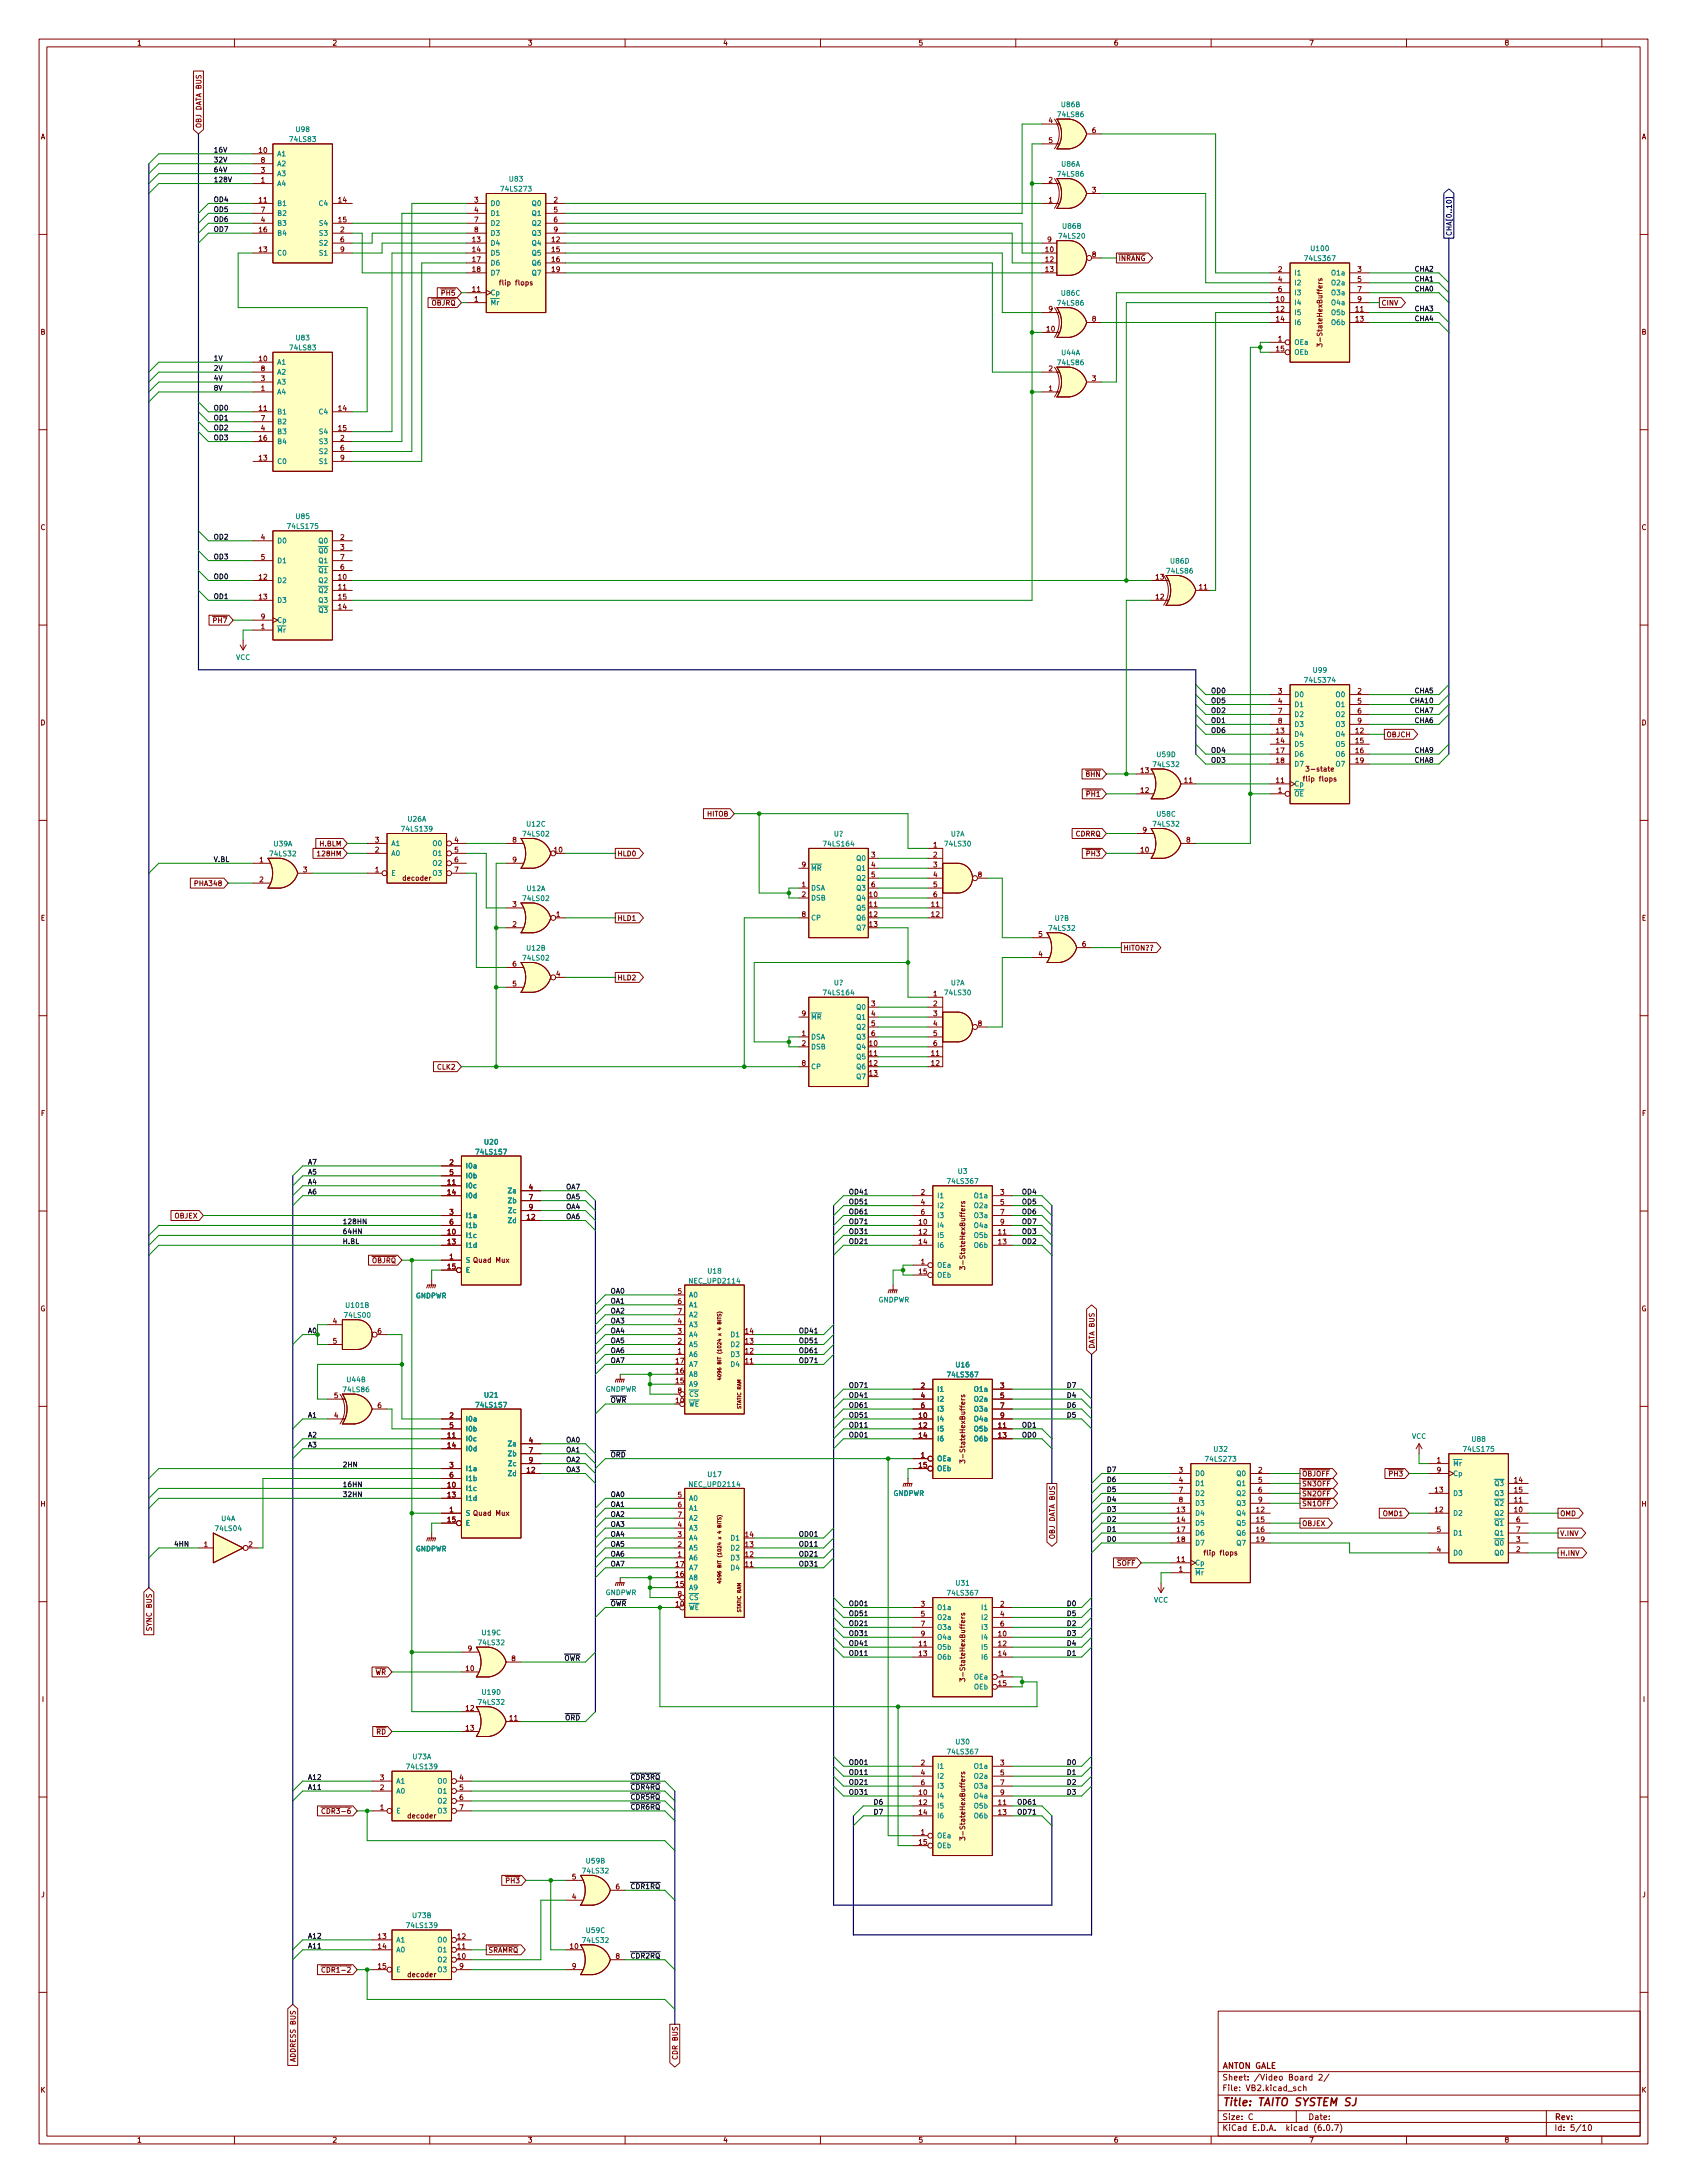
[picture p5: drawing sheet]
<svg xmlns="http://www.w3.org/2000/svg" width="432mm" height="559mm" viewBox="0 0 432 559" stroke-linecap="round" stroke-linejoin="round" font-family="sans-serif">
<defs><g id="words">
<text font-size="2.8" fill="#840000" x="312.8" y="539.1">Title: TAITO SYSTEM SJ</text>
<g font-size="2.1" fill="#840000">
<text x="312.8" y="532.6">Sheet: /Video Board 2/</text>
<text x="312.8" y="529.6">ANTON GALE</text>
<text x="312.8" y="535.3">File: VB2.kicad_sch</text>
<text x="312.8" y="545.4">KiCad E.D.A. kicad (6.0.7)</text>
<text x="312.8" y="542.6">Size: C</text>
<text x="334.8" y="542.6">Date:</text>
<text x="397.8" y="542.6">Rev:</text>
<text x="397.8" y="545.4">Id: 5/10</text>
</g>
<g font-size="1.8" fill="#840000">
<text x="35" y="11.7">1</text>
<text x="85" y="11.7">2</text>
<text x="135" y="11.7">3</text>
<text x="185" y="11.7">4</text>
<text x="235" y="11.7">5</text>
<text x="285" y="11.7">6</text>
<text x="335" y="11.7">7</text>
<text x="385" y="11.7">8</text>
<text x="10.3" y="35.6">A</text>
<text x="51.5" y="32.9" transform="rotate(-90 51.5 32.9)">OBJ DATA BUS</text>
<text x="268.4" y="31.5">4</text>
<text x="279.5" y="34">6</text>
<text x="420.1" y="35.6">A</text>
<text x="66.3" y="39.1">10</text>
<text x="66.8" y="41.7">8</text>
<text x="268.4" y="36.6">5</text>
<text x="66.8" y="46.7">1</text>
<text x="66.8" y="44.2">3</text>
<text x="268.4" y="46.7">2</text>
<text x="66.3" y="51.8">11</text>
<text x="86.6" y="51.8">14</text>
<text x="121.4" y="51.8">3</text>
<text x="141.7" y="51.8">2</text>
<text x="268.4" y="51.8">1</text>
<text x="279.5" y="49.3">3</text>
<text x="66.3" y="59.4">16</text>
<text x="66.8" y="56.9">4</text>
<text x="66.8" y="54.4">7</text>
<text x="86.6" y="56.9">15</text>
<text x="87.1" y="59.4">2</text>
<text x="121.4" y="54.4">4</text>
<text x="121.4" y="56.9">7</text>
<text x="121.4" y="59.4">8</text>
<text x="141.7" y="54.4">5</text>
<text x="141.7" y="56.9">6</text>
<text x="141.7" y="59.4">9</text>
<text x="66.3" y="64.5">13</text>
<text x="87.1" y="62">6</text>
<text x="87.1" y="64.5">9</text>
<text x="120.9" y="62">13</text>
<text x="120.9" y="64.5">14</text>
<text x="141.3" y="62">12</text>
<text x="141.3" y="64.5">15</text>
<text x="267.6" y="64.5">10</text>
<text x="268.1" y="62">9</text>
<text x="279.5" y="65.8">8</text>
<text x="120.9" y="67.1">17</text>
<text x="120.9" y="69.6">18</text>
<text x="141.3" y="67.1">16</text>
<text x="141.3" y="69.6">19</text>
<text x="267.6" y="67.1">12</text>
<text x="267.6" y="69.6">13</text>
<text x="286.2" y="66.8">~{INRANG}</text>
<text x="327.2" y="69.6">2</text>
<text x="347.5" y="69.6">3</text>
<text x="111.9" y="75.7">~{PH5}</text>
<text x="120.9" y="74.7">11</text>
<text x="121.4" y="77.2">1</text>
<text x="128.4" y="73">flip flops</text>
<text x="326.7" y="77.2">10</text>
<text x="327.2" y="72.1">4</text>
<text x="327.2" y="74.7">6</text>
<text x="347.5" y="72.1">5</text>
<text x="347.5" y="74.7">7</text>
<text x="347.5" y="77.2">9</text>
<text x="109" y="78.2">~{OBJRQ}</text>
<text x="268.4" y="79.8">9</text>
<text x="279.5" y="82.3">8</text>
<text x="326.7" y="79.8">12</text>
<text x="326.7" y="82.3">14</text>
<text x="347" y="79.8">11</text>
<text x="347" y="82.3">13</text>
<text x="353.5" y="78.2">CINV</text>
<text x="10.3" y="85.6">B</text>
<text x="267.9" y="84.8">10</text>
<text x="326.7" y="89.9">15</text>
<text x="327.2" y="87.4">1</text>
<text x="338.5" y="87.7" transform="rotate(-90 338.5 87.7)">3-StateHexBuffers</text>
<text x="420.1" y="85.6">B</text>
<text x="66.3" y="92.5">10</text>
<text x="66.8" y="95">8</text>
<text x="268.4" y="95">2</text>
<text x="66.8" y="100.1">1</text>
<text x="66.8" y="97.5">3</text>
<text x="268.4" y="100.1">1</text>
<text x="279.5" y="97.5">3</text>
<text x="66.3" y="105.2">11</text>
<text x="66.8" y="107.7">7</text>
<text x="86.6" y="105.2">14</text>
<text x="66.3" y="112.8">16</text>
<text x="66.8" y="110.2">4</text>
<text x="86.6" y="110.2">15</text>
<text x="87.1" y="112.8">2</text>
<text x="66.3" y="117.9">13</text>
<text x="87.1" y="115.3">6</text>
<text x="87.1" y="117.9">9</text>
<text x="10.3" y="135.7">C</text>
<text x="420.1" y="135.7">C</text>
<text x="66.8" y="138.2">4</text>
<text x="66.8" y="143.3">5</text>
<text x="87.1" y="138.2">2</text>
<text x="87.1" y="140.7">3</text>
<text x="87.1" y="143.3">7</text>
<text x="66.3" y="148.3">12</text>
<text x="86.6" y="148.3">10</text>
<text x="87.1" y="145.8">6</text>
<text x="295.9" y="148.3">13</text>
<text x="66.3" y="153.4">13</text>
<text x="86.6" y="150.9">11</text>
<text x="86.6" y="156">14</text>
<text x="86.6" y="153.4">15</text>
<text x="295.9" y="153.4">12</text>
<text x="307" y="150.9">11</text>
<text x="53.4" y="159.5">~{PH7}</text>
<text x="66.8" y="161">1</text>
<text x="66.8" y="158.5">9</text>
<text x="327.2" y="177.5">3</text>
<text x="347.5" y="177.5">2</text>
<text x="10.3" y="185.7">D</text>
<text x="327.2" y="180.1">4</text>
<text x="327.2" y="182.6">7</text>
<text x="327.2" y="185.2">8</text>
<text x="347.5" y="180.1">5</text>
<text x="347.5" y="182.6">6</text>
<text x="347.5" y="185.2">9</text>
<text x="420.1" y="185.7">D</text>
<text x="326.7" y="187.7">13</text>
<text x="326.7" y="190.2">14</text>
<text x="347" y="187.7">12</text>
<text x="347" y="190.2">15</text>
<text x="354.8" y="188.7">OBJCH</text>
<text x="292" y="197.9">13</text>
<text x="326.7" y="192.8">17</text>
<text x="326.7" y="195.3">18</text>
<text x="335" y="197.5">3-state</text>
<text x="347" y="192.8">16</text>
<text x="347" y="195.3">19</text>
<text x="276.9" y="198.8">~{8HN}</text>
<text x="277" y="203.9">~{PH1}</text>
<text x="292" y="202.9">12</text>
<text x="303.2" y="200.4">11</text>
<text x="326.7" y="200.4">11</text>
<text x="327.2" y="202.9">1</text>
<text x="334.1" y="200">flip flops</text>
<text x="181" y="209">HITOB</text>
<text x="96" y="215.6">3</text>
<text x="116.3" y="215.6">4</text>
<text x="131.2" y="215.6">8</text>
<text x="275.3" y="214.1">CDRRQ</text>
<text x="292.5" y="213.1">9</text>
<text x="303.7" y="215.6">8</text>
<text x="66.4" y="220.7">1</text>
<text x="81.8" y="219.2">128HM</text>
<text x="81.9" y="216.6">H.BLM</text>
<text x="96" y="218.2">2</text>
<text x="116.3" y="218.2">5</text>
<text x="116.3" y="220.7">6</text>
<text x="131.2" y="220.7">9</text>
<text x="141.9" y="218.2">10</text>
<text x="158" y="219.2">HLD0</text>
<text x="205.2" y="222">9</text>
<text x="223" y="219.5">3</text>
<text x="223" y="222">4</text>
<text x="238.9" y="216.9">1</text>
<text x="238.9" y="219.5">2</text>
<text x="238.9" y="222">3</text>
<text x="277" y="219.2">~{PH3}</text>
<text x="292" y="218.2">10</text>
<text x="50.3" y="226.8">PHA348</text>
<text x="66.4" y="225.8">2</text>
<text x="77.6" y="223.3">3</text>
<text x="96" y="223.3">1</text>
<text x="103.2" y="225.4">decoder</text>
<text x="116.3" y="223.3">7</text>
<text x="205.2" y="227.1">1</text>
<text x="223" y="224.5">5</text>
<text x="223" y="227.1">6</text>
<text x="238.9" y="224.5">4</text>
<text x="238.9" y="227.1">5</text>
<text x="250.3" y="224.5">8</text>
<text x="131.2" y="232.2">3</text>
<text x="205.2" y="229.6">2</text>
<text x="222.5" y="229.6">10</text>
<text x="222.5" y="232.2">11</text>
<text x="238.4" y="232.2">11</text>
<text x="238.9" y="229.6">6</text>
<text x="10.4" y="235.7">E</text>
<text x="131.2" y="237.2">2</text>
<text x="142.4" y="234.7">1</text>
<text x="158" y="235.7">HLD1</text>
<text x="205.2" y="234.7">8</text>
<text x="222.5" y="234.7">12</text>
<text x="222.5" y="237.2">13</text>
<text x="238.4" y="234.7">12</text>
<text x="265.8" y="239.8">5</text>
<text x="420.2" y="235.7">E</text>
<text x="265.8" y="244.9">4</text>
<text x="277" y="242.3">6</text>
<text x="287.5" y="243.3">HITON??</text>
<text x="131.2" y="247.4">6</text>
<text x="142.4" y="249.9">4</text>
<text x="158" y="250.9">HLD2</text>
<text x="131.2" y="252.5">5</text>
<text x="223" y="257.6">3</text>
<text x="238.9" y="255">1</text>
<text x="238.9" y="257.6">2</text>
<text x="205.2" y="260.1">9</text>
<text x="223" y="260.1">4</text>
<text x="223" y="262.6">5</text>
<text x="238.9" y="260.1">3</text>
<text x="238.9" y="262.6">4</text>
<text x="250.3" y="262.6">8</text>
<text x="205.2" y="265.2">1</text>
<text x="205.2" y="267.7">2</text>
<text x="222.5" y="267.7">10</text>
<text x="223" y="265.2">6</text>
<text x="238.9" y="265.2">5</text>
<text x="238.9" y="267.7">6</text>
<text x="112.1" y="273.8">CLK2</text>
<text x="205.2" y="272.8">8</text>
<text x="222.5" y="270.3">11</text>
<text x="222.5" y="272.8">12</text>
<text x="222.5" y="275.3">13</text>
<text x="238.4" y="270.3">11</text>
<text x="238.4" y="272.8">12</text>
<text x="10.4" y="285.7">F</text>
<text x="420.2" y="285.7">F</text>
<text x="115.1" y="298.2">2</text>
<text x="114.6" y="303.3">11</text>
<text x="114.6" y="305.8">14</text>
<text x="115.1" y="300.7">5</text>
<text x="135.4" y="304.5">4</text>
<text x="235.7" y="305.8">2</text>
<text x="256" y="305.8">3</text>
<text x="44.6" y="311.9">OBJEX</text>
<text x="115.1" y="310.9">3</text>
<text x="135.4" y="307.1">7</text>
<text x="135.4" y="309.6">9</text>
<text x="235.7" y="308.4">4</text>
<text x="235.7" y="310.9">6</text>
<text x="256" y="308.4">5</text>
<text x="256" y="310.9">7</text>
<text x="114.6" y="316">10</text>
<text x="115.1" y="313.4">6</text>
<text x="134.9" y="312.2">12</text>
<text x="235.2" y="313.4">10</text>
<text x="235.2" y="316">12</text>
<text x="255.6" y="316">11</text>
<text x="256" y="313.4">9</text>
<text x="93.8" y="323.3">~{OBJRQ}</text>
<text x="114.6" y="318.5">13</text>
<text x="115.1" y="322.3">1</text>
<text x="119.1" y="323.2">S Quad Mux</text>
<text x="235.2" y="318.5">14</text>
<text x="235.7" y="323.6">1</text>
<text x="247" y="323.9" transform="rotate(-90 247 323.9)">3-StateHexBuffers</text>
<text x="255.6" y="318.5">13</text>
<text x="114.6" y="324.9">15</text>
<text x="235.2" y="326.1">15</text>
<text x="10.3" y="335.7">G</text>
<text x="173.5" y="331.2">5</text>
<text x="173.5" y="333.8">6</text>
<text x="420.1" y="335.7">G</text>
<text x="85.2" y="338.8">4</text>
<text x="96.7" y="341.4">6</text>
<text x="173.5" y="341.4">3</text>
<text x="173.5" y="338.8">4</text>
<text x="173.5" y="336.3">7</text>
<text x="190.8" y="341.4">14</text>
<text x="85.2" y="343.9">5</text>
<text x="173.5" y="346.5">1</text>
<text x="173.5" y="343.9">2</text>
<text x="190.8" y="346.5">12</text>
<text x="190.8" y="343.9">13</text>
<text x="280.1" y="345.3" transform="rotate(-90 280.1 345.3)">DATA BUS</text>
<text x="173" y="351.5">16</text>
<text x="173" y="349">17</text>
<text x="190.8" y="349">11</text>
<text x="85.6" y="357.9">5</text>
<text x="173" y="359.2">10</text>
<text x="173" y="354.1">15</text>
<text x="173.5" y="356.6">8</text>
<text x="235.7" y="355.3">2</text>
<text x="235.7" y="357.9">4</text>
<text x="256" y="355.3">3</text>
<text x="256" y="357.9">5</text>
<text x="85.6" y="363">4</text>
<text x="96.7" y="360.4">6</text>
<text x="115.1" y="363">2</text>
<text x="115.1" y="365.5">5</text>
<text x="235.2" y="363">10</text>
<text x="235.2" y="365.5">12</text>
<text x="235.7" y="360.4">6</text>
<text x="255.6" y="365.5">11</text>
<text x="256" y="360.4">7</text>
<text x="256" y="363">9</text>
<text x="114.6" y="368">11</text>
<text x="114.6" y="370.6">14</text>
<text x="135.4" y="369.3">4</text>
<text x="135.4" y="371.9">7</text>
<text x="235.2" y="368">14</text>
<text x="255.6" y="368">13</text>
<text x="115.1" y="375.7">3</text>
<text x="134.9" y="376.9">12</text>
<text x="135.4" y="374.4">9</text>
<text x="235.2" y="375.7">15</text>
<text x="235.7" y="373.1">1</text>
<text x="247" y="373.4" transform="rotate(-90 247 373.4)">3-StateHexBuffers</text>
<text x="301.8" y="376.9">3</text>
<text x="322.1" y="376.9">2</text>
<text x="333.2" y="377.9">~{OBJOFF}</text>
<text x="354.4" y="377.9">~{PH3}</text>
<text x="367.8" y="374.4">1</text>
<text x="367.8" y="376.9">9</text>
<text x="114.6" y="380.7">10</text>
<text x="114.6" y="383.3">13</text>
<text x="115.1" y="378.2">6</text>
<text x="173.5" y="383.3">5</text>
<text x="301.8" y="379.5">4</text>
<text x="301.8" y="382">7</text>
<text x="322.1" y="379.5">5</text>
<text x="322.1" y="382">6</text>
<text x="333.2" y="380.5">~{SN3OFF}</text>
<text x="333.2" y="383">~{SN2OFF}</text>
<text x="367.3" y="382">13</text>
<text x="387.6" y="379.5">14</text>
<text x="387.6" y="382">15</text>
<text x="10.3" y="385.6">H</text>
<text x="114.6" y="389.6">15</text>
<text x="115.1" y="387.1">1</text>
<text x="119.1" y="388">S Quad Mux</text>
<text x="173.5" y="385.8">6</text>
<text x="173.5" y="388.4">7</text>
<text x="301.3" y="387.1">13</text>
<text x="301.3" y="389.6">14</text>
<text x="301.8" y="384.6">8</text>
<text x="321.6" y="387.1">12</text>
<text x="321.6" y="389.6">15</text>
<text x="322.1" y="384.6">9</text>
<text x="333.2" y="385.5">~{SN1OFF}</text>
<text x="354.1" y="388.1">OMD1</text>
<text x="367.3" y="387.1">12</text>
<text x="387.6" y="387.1">10</text>
<text x="387.6" y="384.6">11</text>
<text x="388.1" y="389.6">6</text>
<text x="399.3" y="388.1">OMD</text>
<text x="420.1" y="385.6">H</text>
<text x="52.2" y="396">1</text>
<text x="63.6" y="396">2</text>
<text x="173.5" y="396">2</text>
<text x="173.5" y="393.4">3</text>
<text x="173.5" y="390.9">4</text>
<text x="190.8" y="396">13</text>
<text x="190.8" y="393.4">14</text>
<text x="270" y="393.5" transform="rotate(-90 270 393.5)">OBJ DATA BUS</text>
<text x="301.3" y="392.2">17</text>
<text x="301.3" y="394.7">18</text>
<text x="321.6" y="392.2">16</text>
<text x="321.6" y="394.7">19</text>
<text x="333.2" y="390.6">OBJEX</text>
<text x="367.8" y="392.2">5</text>
<text x="388.1" y="394.7">3</text>
<text x="388.1" y="392.2">7</text>
<text x="399.3" y="393.2">V.INV</text>
<text x="173" y="401.1">17</text>
<text x="173.5" y="398.5">1</text>
<text x="190.8" y="401.1">11</text>
<text x="190.8" y="398.5">12</text>
<text x="284.6" y="400.8">~{SOFF}</text>
<text x="301.3" y="399.8">11</text>
<text x="308.7" y="398.1">flip flops</text>
<text x="367.8" y="397.3">4</text>
<text x="388.1" y="397.3">2</text>
<text x="399.3" y="398.2">H.INV</text>
<text x="173" y="406.1">15</text>
<text x="173" y="403.6">16</text>
<text x="301.8" y="402.3">1</text>
<text x="173" y="411.2">10</text>
<text x="173.5" y="408.7">8</text>
<text x="235.7" y="411.2">3</text>
<text x="235.7" y="413.8">5</text>
<text x="256" y="411.2">2</text>
<text x="256" y="413.8">4</text>
<text x="38.8" y="417" transform="rotate(-90 38.8 417)">SYNC BUS</text>
<text x="235.7" y="416.3">7</text>
<text x="235.7" y="418.8">9</text>
<text x="255.6" y="418.8">10</text>
<text x="256" y="416.3">6</text>
<text x="119.8" y="422.7">9</text>
<text x="131" y="425.2">8</text>
<text x="235.2" y="421.4">11</text>
<text x="235.2" y="423.9">13</text>
<text x="255.6" y="421.4">12</text>
<text x="255.6" y="423.9">14</text>
<text x="94.6" y="428.7">~{WR}</text>
<text x="119.3" y="427.7">10</text>
<text x="247" y="429.3" transform="rotate(-90 247 429.3)">3-StateHexBuffers</text>
<text x="255.6" y="431.5">15</text>
<text x="256" y="429">1</text>
<text x="10.7" y="435.6">I</text>
<text x="119.3" y="437.9">12</text>
<text x="420.5" y="435.6">I</text>
<text x="95" y="444">~{RD}</text>
<text x="119.3" y="443">13</text>
<text x="130.5" y="440.4">11</text>
<text x="97.3" y="455.7">3</text>
<text x="117.6" y="455.7">4</text>
<text x="235.7" y="451.9">2</text>
<text x="235.7" y="454.4">4</text>
<text x="256" y="451.9">3</text>
<text x="256" y="454.4">5</text>
<text x="97.3" y="458.2">2</text>
<text x="117.6" y="458.2">5</text>
<text x="117.6" y="460.8">6</text>
<text x="235.2" y="459.5">10</text>
<text x="235.7" y="456.9">6</text>
<text x="256" y="456.9">7</text>
<text x="256" y="459.5">9</text>
<text x="82.2" y="464.3">~{CDR3-6}</text>
<text x="97.3" y="463.3">1</text>
<text x="104.5" y="465.5">decoder</text>
<text x="117.6" y="463.3">7</text>
<text x="235.2" y="462">12</text>
<text x="235.2" y="464.6">14</text>
<text x="255.6" y="462">11</text>
<text x="255.6" y="464.6">13</text>
<text x="235.2" y="472.2">15</text>
<text x="235.7" y="469.6">1</text>
<text x="247" y="469.9" transform="rotate(-90 247 469.9)">3-StateHexBuffers</text>
<text x="10.5" y="485.7">J</text>
<text x="128.4" y="482.1">~{PH3}</text>
<text x="146.4" y="481.1">5</text>
<text x="157.6" y="483.6">6</text>
<text x="420.3" y="485.7">J</text>
<text x="146.4" y="486.2">4</text>
<text x="96.8" y="496.3">13</text>
<text x="117.1" y="496.3">12</text>
<text x="96.8" y="498.9">14</text>
<text x="96.8" y="503.9">15</text>
<text x="117.1" y="501.4">10</text>
<text x="117.1" y="498.9">11</text>
<text x="117.6" y="503.9">9</text>
<text x="124.9" y="499.8">~{SRAMRQ}</text>
<text x="146" y="498.9">10</text>
<text x="146.4" y="503.9">9</text>
<text x="157.6" y="501.4">8</text>
<text x="82.2" y="504.9">~{CDR1-2}</text>
<text x="104.5" y="506.1">decoder</text>
<text x="75.7" y="527.4" transform="rotate(-90 75.7 527.4)">ADDRESS BUS</text>
<text x="173.4" y="526.7" transform="rotate(-90 173.4 526.7)">CDR BUS</text>
<text x="10.3" y="535.7">K</text>
<text x="420.1" y="535.7">K</text>
<text x="35" y="548.5">1</text>
<text x="85" y="548.5">2</text>
<text x="135" y="548.5">3</text>
<text x="185" y="548.5">4</text>
<text x="235" y="548.5">5</text>
<text x="285" y="548.5">6</text>
<text x="335" y="548.5">7</text>
<text x="385" y="548.5">8</text>
</g>
<g font-size="1.8" fill="#008484">
<text x="270.9" y="30">74LS86</text>
<text x="271.8" y="27.4">U86B</text>
<text x="75.8" y="33.8">U98</text>
<text x="70.9" y="40">A1</text>
<text x="74.4" y="36.3">74LS83</text>
<text x="70.9" y="47.6">A4</text>
<text x="70.9" y="45.1">A3</text>
<text x="70.9" y="42.5">A2</text>
<text x="130.5" y="46.5">U83</text>
<text x="270.9" y="45.2">74LS86</text>
<text x="271.8" y="42.7">U86A</text>
<text x="70.9" y="52.7">B1</text>
<text x="81.8" y="52.7">C4</text>
<text x="125.5" y="52.7">D0</text>
<text x="128.5" y="49">74LS273</text>
<text x="136.3" y="52.7">Q0</text>
<text x="70.9" y="57.8">B3</text>
<text x="70.9" y="55.2">B2</text>
<text x="81.9" y="57.8">S4</text>
<text x="125.5" y="55.2">D1</text>
<text x="125.5" y="57.8">D2</text>
<text x="136.3" y="55.2">Q1</text>
<text x="136.3" y="57.8">Q2</text>
<text x="272.1" y="58.5">U86B</text>
<text x="70.9" y="65.4">C0</text>
<text x="70.9" y="60.3">B4</text>
<text x="81.9" y="60.3">S3</text>
<text x="81.9" y="62.9">S2</text>
<text x="81.9" y="65.4">S1</text>
<text x="125.5" y="62.9">D4</text>
<text x="125.5" y="65.4">D5</text>
<text x="125.5" y="60.3">D3</text>
<text x="136.3" y="62.9">Q4</text>
<text x="136.3" y="65.4">Q5</text>
<text x="136.3" y="60.3">Q3</text>
<text x="271.2" y="61.1">74LS20</text>
<text x="335.7" y="64.2">U100</text>
<text x="125.5" y="67.9">D6</text>
<text x="125.5" y="70.5">D7</text>
<text x="136.3" y="67.9">Q6</text>
<text x="136.3" y="70.5">Q7</text>
<text x="331.2" y="70.5">I1</text>
<text x="334.2" y="66.8">74LS367</text>
<text x="341.1" y="70.5">O1a</text>
<text x="125.5" y="75.6">Cp</text>
<text x="271.8" y="75.7">U86C</text>
<text x="331.2" y="73">I2</text>
<text x="331.2" y="75.6">I3</text>
<text x="341.1" y="73">O2a</text>
<text x="341.1" y="75.6">O3a</text>
<text x="125.5" y="78.1">~{Mr}</text>
<text x="270.9" y="78.2">74LS86</text>
<text x="331.2" y="78.1">I4</text>
<text x="331.2" y="80.6">I5</text>
<text x="331.2" y="83.2">I6</text>
<text x="341" y="80.6">O5b</text>
<text x="341" y="83.2">O6b</text>
<text x="341.1" y="78.1">O4a</text>
<text x="74.4" y="89.6">74LS83</text>
<text x="75.8" y="87.1">U83</text>
<text x="331.2" y="88.3">OEa</text>
<text x="70.9" y="93.3">A1</text>
<text x="70.9" y="95.9">A2</text>
<text x="270.9" y="93.5">74LS86</text>
<text x="271.8" y="90.9">U44A</text>
<text x="331.2" y="90.8">OEb</text>
<text x="70.9" y="101">A4</text>
<text x="70.9" y="98.4">A3</text>
<text x="70.9" y="106">B1</text>
<text x="81.8" y="106">C4</text>
<text x="70.9" y="113.7">B4</text>
<text x="70.9" y="111.1">B3</text>
<text x="70.9" y="108.6">B2</text>
<text x="81.9" y="111.1">S4</text>
<text x="81.9" y="113.7">S3</text>
<text x="70.9" y="118.7">C0</text>
<text x="81.9" y="116.2">S2</text>
<text x="81.9" y="118.7">S1</text>
<text x="73.9" y="135.4">74LS175</text>
<text x="75.8" y="132.8">U85</text>
<text x="70.9" y="139.1">D0</text>
<text x="80.3" y="141.6">~{Q0}</text>
<text x="81.7" y="139.1">Q0</text>
<text x="70.9" y="149.2">D2</text>
<text x="70.9" y="144.1">D1</text>
<text x="80.3" y="146.7">~{Q1}</text>
<text x="81.7" y="149.2">Q2</text>
<text x="81.7" y="144.1">Q1</text>
<text x="298.9" y="146.8">74LS86</text>
<text x="299.7" y="144.3">U86D</text>
<text x="70.9" y="154.3">D3</text>
<text x="80.3" y="151.8">~{Q2}</text>
<text x="81.7" y="154.3">Q3</text>
<text x="70.9" y="161.9">~{Mr}</text>
<text x="70.9" y="159.4">Cp</text>
<text x="80.3" y="156.8">~{Q3}</text>
<text x="60.4" y="168.9">VCC</text>
<text x="336.2" y="172.2">U99</text>
<text x="331.2" y="178.4">D0</text>
<text x="334.2" y="174.7">74LS374</text>
<text x="342.1" y="178.4">O0</text>
<text x="331.2" y="181">D1</text>
<text x="331.2" y="183.5">D2</text>
<text x="342.1" y="181">O1</text>
<text x="342.1" y="183.5">O2</text>
<text x="331.2" y="188.6">D4</text>
<text x="331.2" y="191.1">D5</text>
<text x="331.2" y="186.1">D3</text>
<text x="342.1" y="188.6">O4</text>
<text x="342.1" y="191.1">O5</text>
<text x="342.1" y="186.1">O3</text>
<text x="295.4" y="196.3">74LS32</text>
<text x="296.2" y="193.8">U59D</text>
<text x="331.2" y="193.7">D6</text>
<text x="331.2" y="196.2">D7</text>
<text x="342.1" y="193.7">O6</text>
<text x="342.1" y="196.2">O7</text>
<text x="331.2" y="203.8">~{OE}</text>
<text x="331.2" y="201.3">Cp</text>
<text x="296.2" y="209">U58C</text>
<text x="103.1" y="212.8">74LS139</text>
<text x="104.4" y="210.3">U26A</text>
<text x="134.1" y="214.1">74LS02</text>
<text x="134.9" y="211.6">U12C</text>
<text x="213.5" y="214.1">U?</text>
<text x="243.3" y="214.1">U?A</text>
<text x="295.4" y="211.6">74LS32</text>
<text x="69.3" y="219.2">74LS32</text>
<text x="70.1" y="216.6">U39A</text>
<text x="100.1" y="219.1">A0</text>
<text x="100.1" y="216.5">A1</text>
<text x="110.9" y="216.5">O0</text>
<text x="110.9" y="219.1">O1</text>
<text x="110.9" y="221.6">O2</text>
<text x="211" y="216.6">74LS164</text>
<text x="219.4" y="220.3">Q0</text>
<text x="242" y="216.6">74LS30</text>
<text x="100.1" y="224.2">E</text>
<text x="110.9" y="224.2">O3</text>
<text x="207.5" y="228">DSA</text>
<text x="207.5" y="222.9">~{MR}</text>
<text x="219.4" y="222.9">Q1</text>
<text x="219.4" y="225.4">Q2</text>
<text x="219.4" y="228">Q3</text>
<text x="134.1" y="230.6">74LS02</text>
<text x="134.9" y="228.1">U12A</text>
<text x="207.5" y="230.5">DSB</text>
<text x="219.4" y="230.5">Q4</text>
<text x="219.4" y="233">Q5</text>
<text x="207.5" y="235.6">CP</text>
<text x="219.4" y="235.6">Q6</text>
<text x="219.4" y="238.1">Q7</text>
<text x="268.7" y="238.2">74LS32</text>
<text x="270" y="235.7">U?B</text>
<text x="134.1" y="245.9">74LS02</text>
<text x="134.9" y="243.3">U12B</text>
<text x="211" y="254.7">74LS164</text>
<text x="213.5" y="252.2">U?</text>
<text x="242" y="254.7">74LS30</text>
<text x="243.3" y="252.2">U?A</text>
<text x="207.5" y="261">~{MR}</text>
<text x="219.4" y="258.4">Q0</text>
<text x="219.4" y="261">Q1</text>
<text x="219.4" y="263.5">Q2</text>
<text x="207.5" y="266.1">DSA</text>
<text x="207.5" y="268.6">DSB</text>
<text x="219.4" y="268.6">Q4</text>
<text x="219.4" y="266.1">Q3</text>
<text x="207.5" y="273.7">CP</text>
<text x="219.4" y="271.1">Q5</text>
<text x="219.4" y="273.7">Q6</text>
<text x="219.4" y="276.2">Q7</text>
<text x="124.1" y="293">U20</text>
<text x="119.1" y="299.1">I0a</text>
<text x="122.1" y="295.5">74LS157</text>
<text x="119.1" y="304.2">I0c</text>
<text x="119.1" y="301.6">I0b</text>
<text x="130.3" y="305.4">Za</text>
<text x="242.8" y="303">74LS367</text>
<text x="245.2" y="300.5">U3</text>
<text x="119.1" y="306.7">I0d</text>
<text x="119.1" y="311.8">I1a</text>
<text x="130.2" y="308">Zb</text>
<text x="130.3" y="310.5">Zc</text>
<text x="239.8" y="306.7">I1</text>
<text x="239.8" y="309.2">I2</text>
<text x="239.8" y="311.8">I3</text>
<text x="249.6" y="306.7">O1a</text>
<text x="249.6" y="309.2">O2a</text>
<text x="249.6" y="311.8">O3a</text>
<text x="119.1" y="316.9">I1c</text>
<text x="119.1" y="314.3">I1b</text>
<text x="130.2" y="313.1">Zd</text>
<text x="239.8" y="314.3">I4</text>
<text x="239.8" y="316.9">I5</text>
<text x="249.5" y="316.9">O5b</text>
<text x="249.6" y="314.3">O4a</text>
<text x="119.1" y="319.4">I1d</text>
<text x="119.1" y="323.2">S</text>
<text x="239.8" y="319.4">I6</text>
<text x="249.5" y="319.4">O6b</text>
<text x="119.1" y="325.8">E</text>
<text x="176.7" y="328.5">NEC_UPD2114</text>
<text x="181.3" y="326">U18</text>
<text x="239.8" y="324.5">OEa</text>
<text x="239.8" y="327">OEb</text>
<text x="88.7" y="334.8">U101B</text>
<text x="106.3" y="332.3">GNDPWR</text>
<text x="176.3" y="332.1">A0</text>
<text x="176.3" y="334.6">A1</text>
<text x="224.8" y="333.4">GNDPWR</text>
<text x="88.3" y="337.3">74LS00</text>
<text x="176.3" y="339.7">A3</text>
<text x="176.3" y="337.2">A2</text>
<text x="176.3" y="347.3">A6</text>
<text x="176.3" y="344.8">A5</text>
<text x="176.3" y="342.3">A4</text>
<text x="187.2" y="347.3">D3</text>
<text x="187.2" y="344.8">D2</text>
<text x="187.2" y="342.3">D1</text>
<text x="88.9" y="353.8">U44B</text>
<text x="176.3" y="352.4">A8</text>
<text x="176.3" y="349.9">A7</text>
<text x="187.2" y="349.9">D4</text>
<text x="242.8" y="352.5">74LS367</text>
<text x="244.8" y="350">U16</text>
<text x="88" y="356.3">74LS86</text>
<text x="124.1" y="357.7">U21</text>
<text x="154.9" y="356.2">GNDPWR</text>
<text x="176.3" y="355">A9</text>
<text x="176.3" y="357.5">~{CS}</text>
<text x="239.8" y="356.2">I1</text>
<text x="239.8" y="358.8">I2</text>
<text x="249.6" y="356.2">O1a</text>
<text x="249.6" y="358.8">O2a</text>
<text x="119.1" y="363.9">I0a</text>
<text x="122.1" y="360.3">74LS157</text>
<text x="176.3" y="360">~{WE}</text>
<text x="239.8" y="363.9">I4</text>
<text x="239.8" y="361.3">I3</text>
<text x="249.6" y="361.3">O3a</text>
<text x="249.6" y="363.9">O4a</text>
<text x="119.1" y="368.9">I0c</text>
<text x="119.1" y="371.5">I0d</text>
<text x="119.1" y="366.4">I0b</text>
<text x="130.3" y="370.2">Za</text>
<text x="239.8" y="366.4">I5</text>
<text x="239.8" y="368.9">I6</text>
<text x="249.5" y="366.4">O5b</text>
<text x="249.5" y="368.9">O6b</text>
<text x="310.8" y="371.6">U32</text>
<text x="361.4" y="368.3">VCC</text>
<text x="374.9" y="371.6">74LS175</text>
<text x="376.8" y="369">U88</text>
<text x="119.1" y="376.6">I1a</text>
<text x="130.2" y="377.8">Zd</text>
<text x="130.2" y="372.7">Zb</text>
<text x="130.3" y="375.3">Zc</text>
<text x="239.8" y="374">OEa</text>
<text x="239.8" y="376.6">OEb</text>
<text x="305.8" y="377.8">D0</text>
<text x="308.8" y="374.1">74LS273</text>
<text x="316.7" y="377.8">Q0</text>
<text x="371.9" y="375.3">~{Mr}</text>
<text x="371.9" y="377.8">Cp</text>
<text x="119.1" y="381.6">I1c</text>
<text x="119.1" y="379.1">I1b</text>
<text x="176.7" y="380.6">NEC_UPD2114</text>
<text x="181.3" y="378.1">U17</text>
<text x="228.6" y="382.9">GNDPWR</text>
<text x="305.8" y="380.4">D1</text>
<text x="305.8" y="382.9">D2</text>
<text x="316.7" y="380.4">Q1</text>
<text x="316.7" y="382.9">Q2</text>
<text x="371.9" y="382.9">D3</text>
<text x="381.3" y="380.4">~{Q3}</text>
<text x="382.7" y="382.9">Q3</text>
<text x="56.7" y="389.4">U4A</text>
<text x="119.1" y="384.2">I1d</text>
<text x="119.1" y="388">S</text>
<text x="176.3" y="384.2">A0</text>
<text x="176.3" y="386.7">A1</text>
<text x="176.3" y="389.3">A2</text>
<text x="305.8" y="388">D4</text>
<text x="305.8" y="385.4">D3</text>
<text x="316.7" y="388">Q4</text>
<text x="316.7" y="385.4">Q3</text>
<text x="371.9" y="388">D2</text>
<text x="381.3" y="385.4">~{Q2}</text>
<text x="382.7" y="388">Q2</text>
<text x="55.3" y="391.9">74LS04</text>
<text x="119.1" y="390.5">E</text>
<text x="176.3" y="394.3">A4</text>
<text x="176.3" y="391.8">A3</text>
<text x="187.2" y="394.3">D1</text>
<text x="305.8" y="390.5">D5</text>
<text x="305.8" y="393.1">D6</text>
<text x="305.8" y="395.6">D7</text>
<text x="316.7" y="390.5">Q5</text>
<text x="316.7" y="393.1">Q6</text>
<text x="316.7" y="395.6">Q7</text>
<text x="371.9" y="393.1">D1</text>
<text x="381.3" y="395.6">~{Q0}</text>
<text x="381.3" y="390.5">~{Q1}</text>
<text x="382.7" y="393.1">Q1</text>
<text x="106.3" y="397.1">GNDPWR</text>
<text x="176.3" y="399.4">A6</text>
<text x="176.3" y="402">A7</text>
<text x="176.3" y="396.9">A5</text>
<text x="187.2" y="402">D4</text>
<text x="187.2" y="399.4">D3</text>
<text x="187.2" y="396.9">D2</text>
<text x="305.8" y="400.7">Cp</text>
<text x="371.9" y="398.1">D0</text>
<text x="382.7" y="398.1">Q0</text>
<text x="176.3" y="407">A9</text>
<text x="176.3" y="404.5">A8</text>
<text x="244.8" y="405.9">U31</text>
<text x="305.8" y="403.2">~{Mr}</text>
<text x="154.9" y="408.3">GNDPWR</text>
<text x="176.3" y="412.1">~{WE}</text>
<text x="176.3" y="409.6">~{CS}</text>
<text x="239.8" y="412.1">O1a</text>
<text x="242.8" y="408.4">74LS367</text>
<text x="251.5" y="412.1">I1</text>
<text x="295.3" y="410.2">VCC</text>
<text x="123.5" y="418.6">U19C</text>
<text x="239.8" y="414.7">O2a</text>
<text x="239.8" y="417.2">O3a</text>
<text x="239.8" y="419.7">O4a</text>
<text x="251.5" y="419.7">I4</text>
<text x="251.5" y="414.7">I2</text>
<text x="251.5" y="417.2">I3</text>
<text x="122.6" y="421.1">74LS32</text>
<text x="239.8" y="422.3">O5b</text>
<text x="239.8" y="424.8">O6b</text>
<text x="251.5" y="422.3">I5</text>
<text x="251.5" y="424.8">I6</text>
<text x="249.4" y="429.9">OEa</text>
<text x="122.6" y="436.4">74LS32</text>
<text x="123.5" y="433.8">U19D</text>
<text x="249.3" y="432.4">OEb</text>
<text x="242.8" y="449.1">74LS367</text>
<text x="244.8" y="446.5">U30</text>
<text x="104.4" y="452.9">74LS139</text>
<text x="105.7" y="450.3">U73A</text>
<text x="239.8" y="452.8">I1</text>
<text x="239.8" y="455.3">I2</text>
<text x="249.6" y="452.8">O1a</text>
<text x="249.6" y="455.3">O2a</text>
<text x="101.3" y="459.1">A0</text>
<text x="101.3" y="456.6">A1</text>
<text x="112.2" y="456.6">O0</text>
<text x="112.2" y="459.1">O1</text>
<text x="112.2" y="461.6">O2</text>
<text x="239.8" y="460.4">I4</text>
<text x="239.8" y="457.8">I3</text>
<text x="249.6" y="457.8">O3a</text>
<text x="249.6" y="460.4">O4a</text>
<text x="101.3" y="464.2">E</text>
<text x="112.2" y="464.2">O3</text>
<text x="239.8" y="462.9">I5</text>
<text x="239.8" y="465.5">I6</text>
<text x="249.5" y="462.9">O5b</text>
<text x="249.5" y="465.5">O6b</text>
<text x="239.8" y="470.5">OEa</text>
<text x="239.8" y="473.1">OEb</text>
<text x="149.3" y="479.5">74LS32</text>
<text x="150.1" y="477">U59B</text>
<text x="105.7" y="491">U73B</text>
<text x="101.3" y="497.2">A1</text>
<text x="104.4" y="493.5">74LS139</text>
<text x="112.2" y="497.2">O0</text>
<text x="149.3" y="497.3">74LS32</text>
<text x="150.1" y="494.8">U59C</text>
<text x="101.3" y="499.7">A0</text>
<text x="112.2" y="502.3">O2</text>
<text x="112.2" y="499.7">O1</text>
<text x="101.3" y="504.8">E</text>
<text x="112.2" y="504.8">O3</text>
</g>
<g font-size="1.8">
<text x="54.6" y="41.6">32V</text>
<text x="54.6" y="39">16V</text>
<text x="54.6" y="44.1">64V</text>
<text x="54.6" y="46.6">128V</text>
<text x="54.6" y="51.7">OD4</text>
<text x="54.6" y="54.3">OD5</text>
<text x="54.6" y="59.3">OD7</text>
<text x="54.6" y="56.8">OD6</text>
<text x="362.2" y="69.5">CHA2</text>
<text x="362.2" y="72">CHA1</text>
<text x="362.2" y="74.6">CHA0</text>
<text x="362.2" y="82.2">CHA4</text>
<text x="362.2" y="79.7">CHA3</text>
<text x="54.6" y="94.9">2V</text>
<text x="54.6" y="92.4">1V</text>
<text x="54.6" y="97.4">4V</text>
<text x="54.6" y="100">8V</text>
<text x="54.6" y="107.6">OD1</text>
<text x="54.6" y="105.1">OD0</text>
<text x="54.6" y="110.1">OD2</text>
<text x="54.6" y="112.7">OD3</text>
<text x="54.6" y="138.1">OD2</text>
<text x="54.6" y="143.2">OD3</text>
<text x="54.6" y="148.2">OD0</text>
<text x="54.6" y="153.3">OD1</text>
<text x="309.9" y="177.4">OD0</text>
<text x="309.9" y="180">OD5</text>
<text x="361.2" y="180">CHA10</text>
<text x="362.2" y="177.4">CHA5</text>
<text x="309.9" y="185.1">OD1</text>
<text x="309.9" y="182.5">OD2</text>
<text x="362.2" y="185.1">CHA6</text>
<text x="362.2" y="182.5">CHA7</text>
<text x="309.9" y="187.6">OD6</text>
<text x="309.9" y="192.7">OD4</text>
<text x="309.9" y="195.2">OD3</text>
<text x="362.2" y="195.2">CHA8</text>
<text x="362.2" y="192.7">CHA9</text>
<text x="54.6" y="220.6">V.BL</text>
<text x="78.7" y="298.1">A7</text>
<text x="78.7" y="305.7">A6</text>
<text x="78.7" y="303.2">A4</text>
<text x="78.7" y="300.6">A5</text>
<text x="145" y="304.4">OA7</text>
<text x="217.2" y="305.7">OD41</text>
<text x="261.8" y="305.7">OD4</text>
<text x="145" y="309.5">OA4</text>
<text x="145" y="307">OA5</text>
<text x="217.2" y="308.3">OD51</text>
<text x="217.2" y="310.8">OD61</text>
<text x="261.8" y="310.8">OD6</text>
<text x="261.8" y="308.3">OD5</text>
<text x="87.6" y="315.9">64HN</text>
<text x="87.6" y="313.3">128HN</text>
<text x="145" y="312.1">OA6</text>
<text x="217.2" y="313.3">OD71</text>
<text x="217.2" y="315.9">OD31</text>
<text x="261.8" y="313.3">OD7</text>
<text x="261.8" y="315.9">OD3</text>
<text x="87.6" y="318.4">H.BL</text>
<text x="217.2" y="318.4">OD21</text>
<text x="261.8" y="318.4">OD2</text>
<text x="156.2" y="331.1">OA0</text>
<text x="156.2" y="333.7">OA1</text>
<text x="78.7" y="341.3">A0</text>
<text x="156.2" y="341.3">OA4</text>
<text x="156.2" y="338.7">OA3</text>
<text x="156.2" y="336.2">OA2</text>
<text x="204.9" y="341.3">OD41</text>
<text x="156.2" y="343.8">OA5</text>
<text x="156.2" y="346.4">OA6</text>
<text x="204.9" y="346.4">OD61</text>
<text x="204.9" y="343.8">OD51</text>
<text x="156.2" y="348.9">OA7</text>
<text x="204.9" y="348.9">OD71</text>
<text x="156.2" y="359.1">~{OWR}</text>
<text x="217.2" y="355.3">OD71</text>
<text x="217.2" y="357.8">OD41</text>
<text x="273.3" y="355.3">D7</text>
<text x="273.3" y="357.8">D4</text>
<text x="78.7" y="362.9">A1</text>
<text x="217.2" y="360.3">OD61</text>
<text x="217.2" y="362.9">OD51</text>
<text x="217.2" y="365.4">OD11</text>
<text x="261.8" y="365.4">OD1</text>
<text x="273.3" y="362.9">D5</text>
<text x="273.3" y="360.3">D6</text>
<text x="78.7" y="370.5">A3</text>
<text x="78.7" y="368">A2</text>
<text x="145" y="371.8">OA1</text>
<text x="145" y="369.2">OA0</text>
<text x="217.2" y="368">OD01</text>
<text x="261.8" y="368">OD0</text>
<text x="87.6" y="375.6">2HN</text>
<text x="145" y="376.8">OA3</text>
<text x="145" y="374.3">OA2</text>
<text x="156.2" y="373">~{ORD}</text>
<text x="283.2" y="376.8">D7</text>
<text x="87.6" y="380.7">16HN</text>
<text x="87.6" y="383.2">32HN</text>
<text x="156.2" y="383.2">OA0</text>
<text x="283.2" y="379.4">D6</text>
<text x="283.2" y="381.9">D5</text>
<text x="156.2" y="388.3">OA2</text>
<text x="156.2" y="385.7">OA1</text>
<text x="283.2" y="389.5">D2</text>
<text x="283.2" y="387">D3</text>
<text x="283.2" y="384.5">D4</text>
<text x="44.4" y="395.9">4HN</text>
<text x="156.2" y="393.4">OA4</text>
<text x="156.2" y="395.9">OA5</text>
<text x="156.2" y="390.8">OA3</text>
<text x="204.9" y="395.9">OD11</text>
<text x="204.9" y="393.4">OD01</text>
<text x="283.2" y="394.6">D0</text>
<text x="283.2" y="392.1">D1</text>
<text x="156.2" y="398.4">OA6</text>
<text x="156.2" y="401">OA7</text>
<text x="204.9" y="401">OD31</text>
<text x="204.9" y="398.4">OD21</text>
<text x="156.2" y="411.1">~{OWR}</text>
<text x="217.2" y="413.7">OD51</text>
<text x="217.2" y="411.1">OD01</text>
<text x="273.3" y="411.1">D0</text>
<text x="273.3" y="413.7">D5</text>
<text x="217.2" y="418.8">OD31</text>
<text x="217.2" y="416.2">OD21</text>
<text x="273.3" y="418.8">D3</text>
<text x="273.3" y="416.2">D2</text>
<text x="142.9" y="425.1">~{OWR}</text>
<text x="217.2" y="423.8">OD11</text>
<text x="217.2" y="421.3">OD41</text>
<text x="273.3" y="423.8">D1</text>
<text x="273.3" y="421.3">D4</text>
<text x="143.3" y="440.3">~{ORD}</text>
<text x="78.7" y="455.6">A12</text>
<text x="161.3" y="455.6">~{CDR3RQ}</text>
<text x="217.2" y="454.3">OD11</text>
<text x="217.2" y="451.8">OD01</text>
<text x="273.3" y="451.8">D0</text>
<text x="273.3" y="454.3">D1</text>
<text x="78.7" y="458.1">A11</text>
<text x="161.3" y="460.7">~{CDR5RQ}</text>
<text x="161.3" y="458.1">~{CDR4RQ}</text>
<text x="217.2" y="456.9">OD21</text>
<text x="217.2" y="459.4">OD31</text>
<text x="223.5" y="461.9">D6</text>
<text x="260.8" y="461.9">OD61</text>
<text x="273.3" y="459.4">D3</text>
<text x="273.3" y="456.9">D2</text>
<text x="161.3" y="463.2">~{CDR6RQ}</text>
<text x="223.5" y="464.5">D7</text>
<text x="260.8" y="464.5">OD71</text>
<text x="161.3" y="483.5">~{CDR1RQ}</text>
<text x="78.7" y="496.2">A12</text>
<text x="78.7" y="498.8">A11</text>
<text x="161.3" y="501.3">~{CDR2RQ}</text>
</g>
<text font-size="1.8" fill="#000084" x="371.6" y="60.5" transform="rotate(-90 371.6 60.5)">CHA[0..10]</text>
<g font-size="1.2" fill="#840000">
<text x="184.6" y="351.5" transform="rotate(-90 184.6 351.5)">4096 BIT (1024 x 4 BITS)</text>
<text x="189.7" y="360.7" transform="rotate(-90 189.7 360.7)">STATIC RAM</text>
<text x="184.6" y="403.5" transform="rotate(-90 184.6 403.5)">4096 BIT (1024 x 4 BITS)</text>
<text x="189.7" y="412.8" transform="rotate(-90 189.7 412.8)">STATIC RAM</text>
</g>
</g></defs>
<g fill="none" stroke="#840000" stroke-width=".26">
<path d="M10 10h411.8v538.8h-411.8zM12 12h407.8v534.8h-407.8zM49.5 18.2h2.6v15l-1.3 1.1-1.3-1.1zM50.3 19.3v.7a.53 .53 0 0 0 .7-.6h.4v.6M60 10v2M110 10v2M160 10v2M210 10v2M260 10v2M310 10v2M360 10v2M410 10v2"/>
<path d="M64.8 39.4h5M69.8 36.8h15.3v30.5h-15.3zM266.7 36.8h4.4M266.7 31.8h4.4M269.9 30.5a6.6 6.6 0 0 1 0 7.6M273.7 30.5h-3.2a6.6 6.6 0 0 1 0 7.6h3.2M273.7 30.5a5.1 5.1 0 0 1 4.4 3.8M278.1 34.3a5.2 5.2 0 0 1-4.4 3.8M278.1 34.3h3.8M10 60h2M64.8 47h5M64.8 52.1h5"/>
<path d="M64.8 54.6h5M64.8 57.2h5M64.8 59.7h5M64.8 44.5h5M64.8 41.9h5M85.1 52.1h5.1M85.1 57.2h5.1M85.1 59.7h5.1M119.4 52.1h5.1M119.4 54.6h5.1M119.4 57.2h5.1M119.4 59.7h5.1"/>
<path d="M124.5 49.5h15.2v30.5h-15.2zM139.7 52.1h5.1M139.7 54.6h5.1M139.7 57.2h5.1M139.7 59.7h5.1M266.7 47h4.4M266.7 52.1h4.4M269.9 45.7a6.6 6.6 0 0 1 0 7.6M270.5 45.7h3.2M270.5 45.7a6.6 6.6 0 0 1 0 7.6h3.2M273.7 45.7h-3.2a6.7 6.7 0 0 1 0 7.6h3.2M273.7 45.7a5.2 5.2 0 0 1 4.4 3.8"/>
<path d="M278.1 49.5a5.1 5.1 0 0 1-4.4 3.8M278.1 49.5h3.8M419.8 60h2M64.8 64.8h5M85.1 62.2h5.1M85.1 64.8h5.1M109.6 76.2h7.4l1.1 1.3-1.1 1.2h-7.4zM111.9 73.7h5.1l1.1 1.2-1.1 1.3h-5.1zM119.4 77.5h5.1M119.4 69.9h5.1M119.4 74.9h5.1M119.4 62.2h5.1"/>
<path d="M119.4 64.8h5.1M119.4 67.3h5.1M124.5 74.3l1.2 .6-1.2 .7M127.8 72.1h.5M136.2 72.2l-.3-.1-.2 .2 .5 .3v.3h-.5M139.7 69.9h5.1M139.7 62.2h5.1M139.7 64.8h5.1M139.7 67.3h5.1M266.7 69.9h3.8M266.7 62.2h3.8M266.7 64.8h3.8"/>
<path d="M266.7 67.3h3.8M269.9 78.7a6.6 6.6 0 0 1 0 7.7M270.5 61.6h3.2a4.4 4.4 0 0 1 4.4 4.4 4.4 4.4 0 0 1-4.4 4.5h-3.2zM273.7 78.7h-3.2a6.6 6.6 0 0 1 0 7.7h3.2M273.7 78.7a5.1 5.1 0 0 1 4.4 3.8M279.4 66h2.5M285.7 64.8h8.2l1.1 1.2-1.1 1.3h-8.2zM325.1 77.5h5.1M325.1 69.9h5.1M325.1 72.4h5.1M325.1 74.9h5.1M330.2 67.3h15.2v25.4h-15.2z"/>
<path d="M337.5 72.2l.3 .4M337.5 72.6h.9M337.6 71.4l-.1 .3 .2 .1 .3-.4h.3v.4M345.4 77.5h5.1M345.4 69.9h5.1M345.4 72.4h5.1M345.4 74.9h5.1M353.1 76.2h5.5l1.1 1.3-1.1 1.2h-5.5zM64.8 92.7h5M64.8 97.8h5M64.8 95.3h5M69.8 90.2h15.3v30.5h-15.3z"/>
<path d="M266.7 85.1h4.4M266.7 80h4.4M266.7 95.3h4.4M269.9 94a6.6 6.6 0 0 1 0 7.6M273.7 94h-3.2a6.6 6.6 0 0 1 0 7.6h3.2M273.7 94h-3.2a6.7 6.7 0 0 1 0 7.6h3.2M273.7 94a5.2 5.2 0 0 1 4.4 3.8M278.1 82.6a5.2 5.2 0 0 1-4.4 3.8M278.1 97.8a5.1 5.1 0 0 1-4.4 3.8M278.1 82.6h3.8M278.1 97.8h3.8M325.1 80h5.1"/>
<path d="M325.1 82.6h5.1M325.1 87.6h3.8M325.1 90.2h3.8M337.1 88.8v-.8l.5 .4 .1-.3h.6v.7M345.4 80h5.1M345.4 82.6h5.1M10 110h2M64.8 100.3h5M64.8 105.4h5M64.8 118.1h5M64.8 110.5h5M64.8 113h5"/>
<path d="M64.8 108h5M85.1 105.4h5.1M85.1 118.1h5.1M85.1 110.5h5.1M85.1 113h5.1M85.1 115.6h5.1M266.7 100.3h4.4M419.8 110h2M64.8 138.4h5M69.8 135.9h15.3v27.9h-15.3zM85.1 138.4h5.1M10 160h2"/>
<path d="M53.5 157.5h5.1l1.1 1.3-1.1 1.2h-5.1zM64.8 148.6h5M64.8 153.7h5M64.8 143.5h5M64.8 158.8h5M69.8 158.1l1.3 .7-1.3 .6M85.1 148.6h5.1M85.1 153.7h5.1M85.1 151.1h5.1M85.1 156.2h5.1M85.1 141h5.1M85.1 143.5h5.1"/>
<path d="M85.1 146.1h5.1M294.6 148.6h4.5M294.6 153.7h4.5M297.8 147.3a6.6 6.6 0 0 1 0 7.6M301.6 147.3h-3.1a6.6 6.6 0 0 1 0 7.6h3.1M301.6 147.3h-3.2a6.7 6.7 0 0 1 0 7.6h3.2M301.7 147.3a5.2 5.2 0 0 1 4.4 3.8M306.1 151.1a5.1 5.1 0 0 1-4.4 3.8M306.1 151.1h3.8M419.8 160h2M61.5 165.1l.7 1.3M62.2 163.8v2.6"/>
<path d="M63 165.1l-.8 1.3M64.8 161.3h5M325.1 177.8h5.1M330.2 175.3h15.2v30.4h-15.2zM345.4 177.8h5.1M277 196.9h5.1l1.1 1.2-1.1 1.3h-5.1zM290.8 198.1h4.3M294.6 196.9h3.2h-3.2a6.6 6.6 0 0 1 0 7.6h3.2h-3.2a6.6 6.6 0 0 0 0-7.6zM297.8 196.9a5.2 5.2 0 0 1 4.5 3.8M325.1 188h5.1M325.1 190.5h5.1M325.1 193h5.1"/>
<path d="M325.1 195.6h5.1M325.1 180.3h5.1M325.1 182.9h5.1M325.1 185.4h5.1M333.5 199.1h.5M334.3 196.2h.7l-.4 .4 .4 .2v.5h-.7M340.7 197l.6-.1v-.3h-.4l-.2 .2 .1 .6h.5M341.9 199.2l-.3-.1-.2 .2 .5 .3v.3h-.5M345.4 188h5.1M345.4 190.5h5.1M345.4 193h5.1M345.4 195.6h5.1"/>
<path d="M345.4 180.3h5.1M345.4 182.9h5.1M345.4 185.4h5.1M354.3 186.7h7.5l1.1 1.3-1.1 1.2h-7.5zM10 210h2M68.6 219.7h3.2h-3.2a6.6 6.6 0 0 1 0 7.6h3.2h-3.2a6.7 6.7 0 0 0 0-7.6zM71.8 219.7a5.1 5.1 0 0 1 4.4 3.8M80.1 217.2h7.7l1.1 1.2-1.1 1.3h-7.7zM80.8 214.6h7l1.1 1.3-1.1 1.3h-7zM81.2 218.2l.4-.4v1.3M81.2 219.1h.8M94 218.4h5.1"/>
<path d="M94 215.9h5.1M99.1 213.4h15.2v12.7h-15.2zM115.6 218.4h3.8M115.6 215.9h3.8M129.5 215.9h4.4M136.5 214.6h-3.1a6.6 6.6 0 0 1 0 7.6l3.1 .1M136.5 214.6h-3.2a6.6 6.6 0 0 1 0 7.7h3.2M136.6 214.6a5.1 5.1 0 0 1 4.4 3.8 5.2 5.2 0 0 1-4.5 3.9M142.2 218.4h2.6M157.5 217.2h6.1l1.1 1.2-1.1 1.3h-6.1zM180.1 207h6.7l1.2 1.3-1.2 1.3h-6.7zM207 217.2h15.2v22.8h-15.2z"/>
<path d="M222.2 219.7h2.6M237.5 217.2h3.8v17.8h-3.8M237.5 219.7h3.8M274.4 212.1h7.7l1.1 1.3-1.1 1.2h-7.7zM277 201.9h5.1l1.1 1.3-1.1 1.3h-5.1zM277 217.2h5.1l1.1 1.2-1.1 1.3h-5.1zM290.8 218.4h4.3M290.8 213.4h4.3M290.8 203.2h4.3M294.6 212.1h3.2h-3.2a6.6 6.6 0 0 1 0 7.6h3.2h-3.2a6.7 6.7 0 0 0 0-7.6zM297.8 212.1a5.1 5.1 0 0 1 4.5 3.8M302.3 215.9a5.2 5.2 0 0 1-4.5 3.8"/>
<path d="M302.3 200.7a5.1 5.1 0 0 1-4.5 3.8M302.3 215.9h3.8M302.3 200.7h3.8M325.1 200.7h5.1M325.1 203.2h3.8M330.2 200l1.3 .7-1.3 .6M419.8 210h2M48.7 224.8h8.6l1.1 1.3-1.1 1.2h-8.6zM64.8 221h4.3M64.8 226.1h4.3M76.2 223.5a5.2 5.2 0 0 1-4.4 3.8M76.2 223.5h3.8"/>
<path d="M94 223.5h3.8M110.3 224.5l-.4 .3M115.6 221h3.8M115.6 223.5h3.8M129.5 232.4h4.4M129.5 221h4.4M129.5 237.5h4.4M136.5 231.1h-3.1a6.6 6.6 0 0 1 0 7.7h3.1M136.5 231.1h-3.2a6.7 6.7 0 0 1 0 7.7h3.2M136.5 231.1a5.2 5.2 0 0 1 4.5 3.8 5.1 5.1 0 0 1-4.4 3.9M142.2 235h2.6M157.5 233.7h6.1l1.1 1.3-1.1 1.2h-6.1z"/>
<path d="M204.5 235h2.5M204.5 222.3h2.5M204.5 227.3h2.5M204.5 229.9h2.5M222.2 232.4h2.6M222.2 222.3h2.6M222.2 224.8h2.6M222.2 227.3h2.6M237.5 232.4h3.8M237.5 222.3h3.8M237.5 224.8h3.8M237.5 227.3h3.8"/>
<path d="M237.5 229.9h3.8M245.1 221h-3.8v7.6h3.8M245.1 221a3.8 3.8 0 0 1 3.8 3.8 3.8 3.8 0 0 1-3.8 3.8M250.2 224.8h2.5M268 238.8h3.1h-3.1a6.6 6.6 0 0 1 0 7.6h3.1h-3.1a6.6 6.6 0 0 0 0-7.6zM271.2 238.8a5.2 5.2 0 0 1 4.4 3.8M10 260h2M129.5 252.7h4.4M129.5 247.7h4.4M136.5 246.4h-3.1a6.6 6.6 0 0 1 0 7.6h3.1M136.5 246.4h-3.2a6.7 6.7 0 0 1 0 7.6h3.2M136.5 246.4a5.2 5.2 0 0 1 4.5 3.8 5.1 5.1 0 0 1-4.4 3.8"/>
<path d="M142.2 250.2h2.6M157.5 248.9h6.1l1.1 1.3-1.1 1.3h-6.1zM207 255.3h15.2v22.8h-15.2zM222.2 257.8h2.6M237.5 255.3h3.8v17.8h-3.8M237.5 257.8h3.8M245.1 259.1h-3.8v7.6h3.8M245.1 259.1a3.8 3.8 0 0 1 3.8 3.8 3.8 3.8 0 0 1-3.8 3.8M264.2 245.1h4.3M264.2 240h4.3M275.6 242.6a5.1 5.1 0 0 1-4.4 3.8M275.6 242.6h3.8"/>
<path d="M287 241.3h9l1.1 1.3-1.1 1.2h-9zM419.8 260h2M111 271.8h6l1.1 1.3-1.1 1.2h-6zM204.5 273.1h2.5M204.5 260.4h2.5M204.5 265.4h2.5M204.5 268h2.5M222.2 270.5h2.6M222.2 260.4h2.6M222.2 262.9h2.6M222.2 265.4h2.6M237.5 270.5h3.8"/>
<path d="M237.5 260.4h3.8M237.5 262.9h3.8M237.5 265.4h3.8M237.5 268h3.8M250.2 262.9h2.5M113 298.5h5.1M118.1 295.9h15.2v33h-15.2zM10 310h2M43.8 309.9h7.2l1.1 1.3-1.1 1.2h-7.2zM113 313.7h5.1M113 316.2h5.1M113 318.8h5.1"/>
<path d="M113 306.1h5.1M113 311.2h5.1M113 303.5h5.1M113 301h5.1M133.3 312.4h5.1M133.3 304.8h5.1M133.3 307.3h5.1M133.3 309.9h5.1M233.7 313.7h5.1M233.7 316.2h5.1M233.7 318.8h5.1M233.7 306.1h5.1"/>
<path d="M233.7 308.6h5.1M233.7 311.2h5.1M238.8 303.5h15.2v25.4h-15.2zM246.1 308.4l.2 .4M246.1 308.8h.9M246.2 307.6l-.1 .3 .2 .2 .3-.5h.3v.5M254 313.7h5.1M254 316.2h5.1M254 318.8h5.1M254 306.1h5.1M254 308.6h5.1M254 311.2h5.1"/>
<path d="M419.8 310h2M83.8 339.1h3.8M87.6 337.8h3.8a3.8 3.8 0 0 1 3.9 3.8 3.8 3.8 0 0 1-3.9 3.8h-3.8zM94.3 321.3h7.5l1.1 1.3-1.1 1.3h-7.5zM109.2 329.7l.3-.8h2l-.2 .8M110 328.9l-.3 .8M110.5 327.7v1.2l-.3 .8M111 328.9l-.3 .8M113 322.6h5.1M113 325.1h3.8M129.6 322.3l.6 .9M130.2 322.3l-.6 .9"/>
<path d="M172.7 339.1h2.6M172.7 331.5h2.6M172.7 334h2.6M172.7 336.6h2.6M175.3 328.9h15.2v33.1h-15.2zM183.5 336.1l.6-.2 .8 .2M183.7 336.4l.1 .5 .4-.5h.3v.5M227.3 331l.3-.8h2l-.2 .8M228.1 330.2l-.3 .8M228.6 328.9v1.3l-.3 .8M229.1 330.2l-.2 .8M233.7 323.9h3.8"/>
<path d="M233.7 326.4h3.8M245.7 325v-.8l.5 .4 .1-.3h.5v.7M278.1 335.1l1.3-1.1 1.3 1.1v10.5l-1.3 1.1-1.3-1.1zM83.8 344.2h3.8M83.8 358.1h4.5M87 356.9a6.6 6.6 0 0 1 0 7.6M90.8 356.9h-3.2a6.6 6.6 0 0 1 0 7.6h3.2M90.8 356.9h-3.2a6.7 6.7 0 0 1 0 7.6h3.2M90.8 356.9a5.2 5.2 0 0 1 4.4 3.8M96.5 341.6h2.6M157.5 353.8l.2-.7h2.1l-.3 .7M158.2 353.1l-.2 .7"/>
<path d="M158.7 351.8v1.3l-.2 .7M159.3 353.1l-.3 .7M172.7 346.7h2.6M172.7 344.2h2.6M172.7 341.6h2.6M172.7 356.9h1.3M183.7 352v-.1a.43 .43 0 0 1 .5-.1 .43 .43 0 0 1 .3 .4v.1a.43 .43 0 0 1-.5 .1 .43 .43 0 0 1-.3-.4zM184 352.8h.6M184.3 352.7v.5l-.7-.2M190.5 349.3h2.5M233.7 355.6h5.1M233.7 358.1h5.1"/>
<path d="M238.8 353.1h15.2v25.4h-15.2zM246.1 358l.2 .3M246.1 358.3h.9M246.2 357.1l-.1 .3 .2 .2 .3-.5h.3v.5M254 355.6h5.1M254 358.1h5.1M10 360h2M83.8 363.2h4.5M95.2 360.7a5.1 5.1 0 0 1-4.4 3.8M95.2 360.7h3.9M113 363.2h5.1M113 365.8h5.1"/>
<path d="M113 368.3h5.1M113 375.9h5.1M113 370.8h5.1M113 378.5h5.1M118.1 360.7h15.2v33h-15.2zM133.3 377.2h5.1M133.3 369.6h5.1M133.3 372.1h5.1M133.3 374.7h5.1M231.9 379.7l-.3 .8M232.4 378.5v1.2l-.2 .8M232.9 379.7l-.2 .8"/>
<path d="M233.7 373.4h3.8M233.7 363.2h5.1M233.7 365.8h5.1M233.7 368.3h5.1M233.7 375.9h3.8M233.7 360.7h5.1M245.7 374.5v-.8l.5 .5 .1-.4h.5v.7M254 363.2h5.1M254 365.8h5.1M254 368.3h5.1M254 360.7h5.1M268 379.7h2.5v15l-1.3 1.1-1.2-1.1z"/>
<path d="M299.7 377.2h5.1M299.7 379.7h5.1M304.8 374.7h15.2v30.4h-15.2zM320 377.2h5.1M320 379.7h5.1M332.7 375.9h8.4l1.1 1.3-1.1 1.3h-8.4zM332.7 378.5h8.6l1.1 1.2-1.1 1.3h-8.6zM354.5 375.9h5.1l1.1 1.3-1.1 1.3h-5.1zM363.2 369.6l-.7 1.2M363.2 369.6v2.5M363.2 369.6l.8 1.2M365.8 377.2h5"/>
<path d="M365.8 374.7h5M370.8 372.1h15.3v28h-15.3zM370.8 376.6l1.3 .6-1.3 .6M386.1 379.7h5.1M419.8 360h2M50.8 396.2h3.8M54.6 392.4l7.6 3.8-7.6 3.9zM63.5 396.2h2.5M109.2 394.5l.3-.8h2l-.2 .8M110 393.7l-.3 .8M110.5 392.4v1.3l-.3 .8M111 393.7l-.3 .8"/>
<path d="M113 387.4h5.1M113 381h5.1M113 383.5h5.1M113 389.9h3.8M129.6 387.1l.6 .8M130.2 387.1l-.6 .8M172.7 396.2h2.6M172.7 383.5h2.6M172.7 398.8h2.6M172.7 393.7h2.6M172.7 391.2h2.6M172.7 386.1h2.6"/>
<path d="M172.7 388.6h2.6M175.3 381h15.2v33h-15.2zM183.5 388.2l.6-.3 .8 .3M183.7 388.5l.1 .5 .4-.5h.3v.5M231.1 380.5l.3-.8h2l-.2 .8M285 398.8h6l1.1 1.3-1.1 1.2h-6zM299.7 387.4h5.1M299.7 389.9h5.1M299.7 392.4h5.1M299.7 395h5.1M299.7 382.3h5.1M299.7 384.8h5.1"/>
<path d="M304.8 399.4l1.3 .7-1.3 .6M308.1 397.2h.5M316.5 397.3l-.3-.1-.2 .2 .5 .3v.3h-.5M320 387.4h5.1M320 389.9h5.1M320 392.4h5.1M320 395h5.1M320 382.3h5.1M320 384.8h5.1M332.7 383.5h8.6l1.1 1.3-1.1 1.3h-8.6zM332.7 388.6h7.2l1.1 1.3-1.1 1.3h-7.2zM332.7 381h8.6l1.1 1.3-1.1 1.2h-8.6z"/>
<path d="M353 386.1h6.6l1.1 1.3-1.1 1.2h-6.6zM365.8 387.4h5M365.8 392.4h5M365.8 382.3h5M365.8 397.5h5M386.1 387.4h5.1M386.1 389.9h5.1M386.1 392.4h5.1M386.1 395h5.1M386.1 382.3h5.1M386.1 384.8h5.1M386.1 397.5h5.1"/>
<path d="M398.8 391.2h6l1.1 1.2-1.1 1.3h-6zM398.8 396.2h6.2l1.1 1.3-1.1 1.3h-6.2zM398.8 386.1h5.3l1.1 1.3-1.1 1.2h-5.3zM10 410h2M36.8 407.5l1.3-1.1 1.3 1.1v11h-2.6zM157.5 405.9l.2-.8h2.1l-.3 .8M158.2 405.1l-.2 .8M158.7 403.9v1.2l-.2 .8M159.3 405.1l-.3 .8M172.7 408.9h1.3M183.7 404.1v-.1a.43 .43 0 0 1 .5-.1 .43 .43 0 0 1 .3 .4 .43 .43 0 0 1-.5 .2 .43 .43 0 0 1-.3-.4zM184 404.9h.6"/>
<path d="M184.3 404.7v.6l-.7-.2M190.5 401.3h2.5M233.7 419.1h5.1M233.7 411.5h5.1M233.7 414h5.1M233.7 416.6h5.1M238.8 408.9h15.2v25.4h-15.2zM246.1 413.8l.2 .4M246.1 414.2h.9M246.2 413l-.1 .3 .2 .2 .3-.5h.3v.5M254 419.1h5.1M254 411.5h5.1"/>
<path d="M254 414h5.1M254 416.6h5.1M296.4 406.4l.8 1.3M297.2 405.1v2.6M297.9 406.4l-.7 1.3M299.7 402.6h5.1M299.7 400.1h5.1M419.8 410h2M95.2 426.7h4l1.1 1.3-1.1 1.3h-4zM118.1 428h4.3M118.1 422.9h4.3M118.1 438.2h4.3"/>
<path d="M125.1 421.6h-3.2a6.6 6.6 0 0 1 0 7.7h3.2M125.1 436.9h-3.2a6.6 6.6 0 0 1 0 7.6h3.2M125.1 421.6a5.1 5.1 0 0 1 4.4 3.8M125.1 436.9a5.1 5.1 0 0 1 4.4 3.8M129.5 425.5a5.2 5.2 0 0 1-4.4 3.8M129.5 425.5h3.8M233.7 421.6h5.1M233.7 424.2h5.1M245.7 430.4v-.8l.5 .4 .1-.3h.5v.7M254 421.6h5.1M254 424.2h5.1M255.3 429.3h3.8"/>
<path d="M255.3 431.8h3.8M95.2 458.5h5.1M95.2 455.9h5.1M95.4 442h3.8l1.1 1.2-1.1 1.3h-3.8zM100.3 453.4h15.3v12.7h-15.3zM116.8 458.5h3.8M116.8 455.9h3.8M118.1 443.2h4.3M129.5 440.7a5.2 5.2 0 0 1-4.4 3.8M129.5 440.7h3.8M233.7 459.7h5.1M233.7 452.1h5.1"/>
<path d="M233.7 454.7h5.1M233.7 457.2h5.1M238.8 449.6h15.2v25.4h-15.2zM246.1 454.5l.2 .3M246.1 454.8h.9M246.2 453.6l-.1 .3 .2 .2 .3-.5h.3v.5M254 459.7h5.1M254 452.1h5.1M254 454.7h5.1M254 457.2h5.1M10 460h2M81.3 462.3h9l1.1 1.3-1.1 1.2h-9z"/>
<path d="M95.2 463.6h3.9M111.6 464.5l-.4 .3M116.8 463.6h3.8M116.8 461h3.8M233.7 469.9h3.8M233.7 462.3h5.1M233.7 464.8h5.1M233.7 472.4h3.8M245.7 471v-.7l.5 .4 .1-.4h.5v.7M254 462.3h5.1M254 464.8h5.1M419.8 460h2"/>
<path d="M95.2 499.1h5.1M95.2 496.6h5.1M100.3 494h15.3v12.7h-15.3zM116.8 499.1h3.8M116.8 496.6h3.8M124.5 497.8h8.9l1.1 1.3-1.1 1.3h-8.9zM128.4 480.1h5.1l1.1 1.2-1.1 1.3h-5.1zM144.8 499.1h4.3M144.8 486.4h4.3M144.8 481.3h4.3M151.8 497.8h-3.2a6.6 6.6 0 0 1 0 7.7h3.2M151.8 497.8h-3.2a6.7 6.7 0 0 1 0 7.7h3.2"/>
<path d="M151.8 480.1h-3.2a6.6 6.6 0 0 1 0 7.6h3.2M151.8 480.1h-3.2a6.7 6.7 0 0 1 0 7.6h3.2M151.8 497.8a5.2 5.2 0 0 1 4.4 3.8M151.8 480.1a5.2 5.2 0 0 1 4.4 3.8M156.2 483.9a5.1 5.1 0 0 1-4.4 3.8M156.2 483.9h3.8M10 510h2M73.7 514.2l1.2-1.1 1.3 1.1v14.5h-2.5zM81.3 502.9h9l1.1 1.3-1.1 1.3h-9zM95.2 504.2h3.9M111.6 505.2l-.4 .2M116.8 501.7h3.8"/>
<path d="M116.8 504.2h3.8M144.8 504.2h4.3M156.2 501.7a5.1 5.1 0 0 1-4.4 3.8M156.2 501.7h3.8M171.4 518.2h2.6v9.8l-1.3 1.1-1.3-1.1zM311.8 514.8h108v32h-108zM419.8 510h2M311.8 536.3h108M311.8 530.3h108M333 534.3l-.4-.1-.3 .3 .1 .6h.6M333.7 534.3h.5l.1 .9M333.7 533.7v1.5"/>
<path d="M334.7 531.5l-.5 .3M335.8 531.6l-.4-.1-.3 .3 .1 .6h.6M335.8 531v1.5M337.6 531.1l.6-.1 .2 .4-.9 1.1h.9M340.2 530.9l-1.3 1.9M60 546.8v2M110 546.8v2M160 546.8v2M210 546.8v2M260 546.8v2M310 546.8v2M311.8 543.3h108"/>
<path d="M311.8 540.3h108M320.6 541.2a.67 .67 0 0 0-.9 .6 .67 .67 0 0 0 .9 .6M331.8 540.3v3M338.9 545.2v.2M339.7 543.9h.2a.8 .8 0 0 1 .5 .7 .8 .8 0 0 1-.5 .8 1 1 0 0 1-.2-1.5zM341 545.2v.2M341.6 543.9h1l-.7 1.5M343 543.7a1.72 1.72 0 0 1 0 2.2M360 546.8v2M395.8 540.3v6.5M405.1 544.3l.4-.4v1.5M405.1 545.4h.8"/>
<path d="M406.7 543.9h.2a.8 .8 0 0 1 .5 .7 .8 .8 0 0 1-.5 .8 1 1 0 0 1-.2-1.5zM410 546.8v2"/>
<circle cx="278.8" cy="66" r=".63"/>
<circle cx="329.6" cy="90.2" r=".63"/>
<circle cx="329.6" cy="87.6" r=".63"/>
<circle cx="114.9" cy="215.9" r=".63"/>
<circle cx="114.9" cy="218.4" r=".63"/>
<circle cx="141.6" cy="218.4" r=".63"/>
<circle cx="329.6" cy="203.2" r=".63"/>
<circle cx="98.4" cy="223.5" r=".63"/>
<circle cx="114.9" cy="221" r=".63"/>
<circle cx="114.9" cy="223.5" r=".63"/>
<circle cx="141.6" cy="234.9" r=".63"/>
<circle cx="249.6" cy="224.8" r=".63"/>
<circle cx="141.6" cy="250.2" r=".63"/>
<circle cx="249.6" cy="262.9" r=".63"/>
<circle cx="117.5" cy="325.1" r=".63"/>
<circle cx="238.1" cy="326.4" r=".63"/>
<circle cx="238.1" cy="323.8" r=".63"/>
<circle cx="95.9" cy="341.6" r=".63"/>
<circle cx="174.6" cy="359.4" r=".63"/>
<circle cx="174.6" cy="356.9" r=".63"/>
<circle cx="238.1" cy="375.9" r=".63"/>
<circle cx="238.1" cy="373.4" r=".63"/>
<circle cx="62.9" cy="396.2" r=".63"/>
<circle cx="117.5" cy="389.9" r=".63"/>
<circle cx="174.6" cy="411.5" r=".63"/>
<circle cx="174.6" cy="408.9" r=".63"/>
<circle cx="254.6" cy="431.8" r=".63"/>
<circle cx="254.6" cy="429.3" r=".63"/>
<circle cx="116.2" cy="458.5" r=".63"/>
<circle cx="116.2" cy="455.9" r=".63"/>
<circle cx="99.7" cy="463.5" r=".63"/>
<circle cx="116.2" cy="461" r=".63"/>
<circle cx="116.2" cy="463.5" r=".63"/>
<circle cx="238.1" cy="472.4" r=".63"/>
<circle cx="238.1" cy="469.9" r=".63"/>
<circle cx="116.2" cy="496.6" r=".63"/>
<circle cx="116.2" cy="499.1" r=".63"/>
<circle cx="99.7" cy="504.2" r=".63"/>
<circle cx="116.2" cy="501.6" r=".63"/>
<circle cx="116.2" cy="504.2" r=".63"/>
</g>
<path d="M347.1 537l-.1 1.4a.74 .74 0 0 1-.9 .6" fill="none" stroke="#840000" stroke-width=".4"/>
<g fill="#ffffc2" stroke="#ffffc2" stroke-width=".26">
<path d="M273.1 32.9l5 1.4a5.2 5.2 0 0 1-4.4 3.8z"/>
<path d="M270.5 38.1h3.2z"/>
<path d="M270.5 30.5h3.2z"/>
<path d="M270.5 30.5h3.2v7.6h-3.2a6.7 6.7 0 0 0 0-7.6z"/>
<path d="M273.7 30.5a5.1 5.1 0 0 1 4.4 3.8l-4.9 1.3z"/>
<path d="M245.1 221a3.8 3.8 0 0 1 3.8 3.8 3.8 3.8 0 0 1-3.8 3.8z"/>
<path d="M241.3 221h3.8v7.6h-3.8z"/>
<path d="M54.6 392.4l7.6 3.8-7.6 3.9z"/>
<path d="M175.3 328.9h15.2v33.1h-15.2z"/>
<path d="M273.1 81.2l5 1.4a5.2 5.2 0 0 1-4.4 3.8z"/>
<path d="M270.5 86.4h3.2z"/>
<path d="M270.5 78.7h3.2z"/>
<path d="M270.5 78.7h3.2v7.7h-3.2a6.7 6.7 0 0 0 0-7.7z"/>
<path d="M273.7 78.7a5.1 5.1 0 0 1 4.4 3.8l-4.9 1.4z"/>
<path d="M69.8 90.2h15.3v30.5h-15.3z"/>
<path d="M271.2 238.8a5.2 5.2 0 0 1 4.4 3.8l-5 1.3z"/>
<path d="M268 238.8h3.1z"/>
<path d="M268 246.4h3.1z"/>
<path d="M268 238.8h3.1v7.6h-3.1a6.6 6.6 0 0 0 0-7.6z"/>
<path d="M270.6 241.3l5 1.3a5.1 5.1 0 0 1-4.4 3.8z"/>
<path d="M238.8 353.1h15.2v25.4h-15.2z"/>
<path d="M330.2 67.3h15.2v25.4h-15.2z"/>
<path d="M100.3 494h15.3v12.7h-15.3z"/>
<path d="M273.7 45.7a5.2 5.2 0 0 1 4.4 3.8l-5 1.4z"/>
<path d="M270.5 45.7h3.2z"/>
<path d="M270.5 53.3h3.2z"/>
<path d="M270.5 45.7h3.2v7.6h-3.2a6.6 6.6 0 0 0 0-7.6z"/>
<path d="M273.2 48.2l4.9 1.3a5.1 5.1 0 0 1-4.4 3.8z"/>
<path d="M118.1 360.7h15.2v33h-15.2z"/>
<path d="M238.8 303.5h15.2v25.4h-15.2z"/>
<path d="M124.5 424.1l5 1.4a5.2 5.2 0 0 1-4.4 3.8z"/>
<path d="M121.9 429.3h3.2z"/>
<path d="M121.9 421.6h3.2z"/>
<path d="M121.9 421.6h3.2v7.7h-3.2a6.7 6.7 0 0 0 0-7.7z"/>
<path d="M125.1 421.6a5.1 5.1 0 0 1 4.4 3.8l-4.9 1.4z"/>
<path d="M301.7 147.3a5.2 5.2 0 0 1 4.4 3.8l-5 1.4z"/>
<path d="M298.4 147.3h3.2z"/>
<path d="M298.4 154.9h3.2z"/>
<path d="M298.4 147.3h3.2v7.6h-3.2a6.6 6.6 0 0 0 0-7.6z"/>
<path d="M301.1 149.8l5 1.3a5.1 5.1 0 0 1-4.4 3.8z"/>
<path d="M238.8 449.6h15.2v25.4h-15.2z"/>
<path d="M100.3 453.4h15.3v12.7h-15.3z"/>
<path d="M297.2 214.5l5.1 1.4a5.2 5.2 0 0 1-4.5 3.8z"/>
<path d="M294.6 219.7h3.2z"/>
<path d="M294.6 212.1h3.2z"/>
<path d="M294.6 212.1h3.2v7.6h-3.2a6.7 6.7 0 0 0 0-7.6z"/>
<path d="M297.8 212.1a5.1 5.1 0 0 1 4.5 3.8l-5 1.3z"/>
<path d="M124.5 439.3l5 1.4a5.2 5.2 0 0 1-4.4 3.8z"/>
<path d="M121.9 444.5h3.2z"/>
<path d="M121.9 436.9h3.2z"/>
<path d="M121.9 436.9h3.2v7.6h-3.2a6.7 6.7 0 0 0 0-7.6z"/>
<path d="M125.1 436.9a5.1 5.1 0 0 1 4.4 3.8l-4.9 1.3z"/>
<path d="M91.4 337.8a3.8 3.8 0 0 1 3.9 3.8 3.8 3.8 0 0 1-3.9 3.8z"/>
<path d="M87.6 337.8h3.8v7.6h-3.8z"/>
<path d="M71.2 222.2l5 1.3a5.2 5.2 0 0 1-4.4 3.8z"/>
<path d="M68.6 227.3h3.2z"/>
<path d="M68.6 219.7h3.2z"/>
<path d="M68.6 219.7h3.2v7.6h-3.2a6.7 6.7 0 0 0 0-7.6z"/>
<path d="M71.8 219.7a5.1 5.1 0 0 1 4.4 3.8l-5 1.3z"/>
<path d="M90.8 356.9a5.2 5.2 0 0 1 4.4 3.8l-5 1.3z"/>
<path d="M87.6 356.9h3.2z"/>
<path d="M87.6 364.5h3.2z"/>
<path d="M87.6 356.9h3.2v7.6h-3.2a6.6 6.6 0 0 0 0-7.6z"/>
<path d="M90.3 359.4l4.9 1.3a5.1 5.1 0 0 1-4.4 3.8z"/>
<path d="M124.5 49.5h15.2v30.5h-15.2z"/>
<path d="M238.8 408.9h15.2v25.4h-15.2z"/>
<path d="M99.1 213.4h15.2v12.7h-15.2z"/>
<path d="M304.8 374.7h15.2v30.4h-15.2z"/>
<path d="M69.8 135.9h15.3v27.9h-15.3z"/>
<path d="M151.8 497.8a5.2 5.2 0 0 1 4.4 3.8l-5 1.4z"/>
<path d="M148.6 497.8h3.2z"/>
<path d="M148.6 505.5h3.2z"/>
<path d="M148.6 497.8h3.2v7.7h-3.2a6.6 6.6 0 0 0 0-7.7z"/>
<path d="M151.2 500.3l5 1.4a5.1 5.1 0 0 1-4.4 3.8z"/>
<path d="M245.1 259.1a3.8 3.8 0 0 1 3.8 3.8 3.8 3.8 0 0 1-3.8 3.8z"/>
<path d="M241.3 259.1h3.8v7.6h-3.8z"/>
<path d="M370.8 372.1h15.3v28h-15.3z"/>
<path d="M69.8 36.8h15.3v30.5h-15.3z"/>
<path d="M175.3 381h15.2v33h-15.2z"/>
<path d="M118.1 295.9h15.2v33h-15.2z"/>
<path d="M297.8 196.9a5.2 5.2 0 0 1 4.5 3.8l-5.1 1.3z"/>
<path d="M294.6 196.9h3.2z"/>
<path d="M294.6 204.5h3.2z"/>
<path d="M294.6 196.9h3.2v7.6h-3.2a6.6 6.6 0 0 0 0-7.6z"/>
<path d="M297.3 199.4l5 1.3a5.1 5.1 0 0 1-4.5 3.8z"/>
<path d="M273.7 61.6a4.4 4.4 0 0 1 4.4 4.4 4.4 4.4 0 0 1-4.4 4.5z"/>
<path d="M270.5 61.6h3.2v8.9h-3.2z"/>
<path d="M330.2 175.3h15.2v30.4h-15.2z"/>
<path d="M207 255.3h15.2v22.8h-15.2z"/>
<path d="M136.5 246.4a5.2 5.2 0 0 1 4.5 3.8l-5 1.3z"/>
<path d="M133.3 246.4h3.2z"/>
<path d="M133.3 254h3.2z"/>
<path d="M133.3 246.4h3.2v7.6h-3.2a6.6 6.6 0 0 0 0-7.6z"/>
<path d="M136 248.9l5 1.3a5.1 5.1 0 0 1-4.4 3.8z"/>
<path d="M207 217.2h15.2v22.8h-15.2z"/>
<path d="M273.7 94a5.2 5.2 0 0 1 4.4 3.8l-5 1.3z"/>
<path d="M270.5 94h3.2z"/>
<path d="M270.5 101.6h3.2z"/>
<path d="M270.5 94h3.2v7.6h-3.2a6.6 6.6 0 0 0 0-7.6z"/>
<path d="M273.2 96.5l4.9 1.3a5.1 5.1 0 0 1-4.4 3.8z"/>
<path d="M136.5 231.1a5.2 5.2 0 0 1 4.5 3.8l-5 1.4z"/>
<path d="M133.3 231.1h3.2z"/>
<path d="M133.3 238.8h3.2z"/>
<path d="M133.3 231.1h3.2v7.7h-3.2a6.6 6.6 0 0 0 0-7.7z"/>
<path d="M136 233.6l5 1.4a5.1 5.1 0 0 1-4.4 3.8z"/>
<path d="M136 217.1l5 1.3a5.2 5.2 0 0 1-4.5 3.9z"/>
<path d="M133.3 222.3h3.2z"/>
<path d="M133.3 214.6h3.2z"/>
<path d="M133.3 214.6h3.2v7.7h-3.2a6.7 6.7 0 0 0 0-7.7z"/>
<path d="M136.6 214.6a5.1 5.1 0 0 1 4.4 3.8l-5 1.3z"/>
<path d="M151.8 480.1a5.2 5.2 0 0 1 4.4 3.8l-5 1.3z"/>
<path d="M148.6 480.1h3.2z"/>
<path d="M148.6 487.7h3.2z"/>
<path d="M148.6 480.1h3.2v7.6h-3.2a6.6 6.6 0 0 0 0-7.6z"/>
<path d="M151.2 482.6l5 1.3a5.1 5.1 0 0 1-4.4 3.8z"/>
</g>
<path d="M369.6 49.5l1.2-1.1 1.3 1.1v11.5h-2.5zM370.1 50.9v-.4h1.8v.4M370.3 51.5a.62 .62 0 0 1 .7-.3 .62 .62 0 0 1 .4 .6 .62 .62 0 0 1-.7 .3 .62 .62 0 0 1-.4-.6z" fill="none" stroke="#000084" stroke-width=".26"/>
<path d="M93.7 312v1.3l-.7-1.3v1.3" fill="none" stroke="#000" stroke-width=".26"/>
<path d="M50.8 34.3v137.2h255.3v21.5M38.1 41.9v364.5M370.8 61v132M74.9 301v212.1M152.4 307.3v130.9M213.4 308.6v179.1h55.8v-22.9M269.2 308.6v71.1M279.4 346.7v148.6h-61v-30.5M172.7 458.5v59.7" fill="none" stroke="#000084" stroke-width=".3"/>
<g fill="none" stroke="#008400" stroke-width=".26">
<path d="M64.8 39.4h-24.2l-2.5 2.5M266.7 31.8h-5.1v22.8h-116.8M266.7 36.8h-2.5v116.9h-174M281.9 34.3h29.2v35.6h14M64.8 57.2h-11.5l-2.5 2.5M64.8 59.7h-11.5l-2.5 2.5M64.8 52.1h-11.5l-2.5 2.5M64.8 54.6h-11.5l-2.5 2.6M64.8 47h-24.2l-2.5 2.5M64.8 41.9h-24.2l-2.5 2.6M64.8 44.5h-24.2l-2.5 2.5M90.2 57.2h29.2"/>
<path d="M90.2 59.7h2.5v10.2h26.7M119.4 52.1h-14v63.5h-15.2M119.4 54.6h-16.5v58.4h-12.7M119.4 59.7h-24.2v2.5h-5M144.8 57.2h116.8v7.6h5.1M144.8 59.7h114.3v7.6h7.6M144.8 52.1h121.9M264.2 47h2.5M281.9 49.5h26.7v22.9h16.5M64.8 64.8h-3.8v13.9h33v26.7h-3.8M118.1 74.9h1.3M118.1 77.5h1.3"/>
<path d="M119.4 64.8h-19.1v45.7h-10.1M119.4 67.3h-11.5v50.8h-17.7M119.4 62.2h-21.6v2.6h-7.6M144.8 64.8h111.7v15.2h10.2M144.8 69.9h121.9M144.8 67.3h109.2v28h12.7M144.8 62.2h121.9M281.9 66h3.8M325.1 77.5h-36.8v71.1M325.1 74.9h-39.4v22.9h-3.8M350.5 69.9h17.8l2.5 2.5M350.5 74.9h17.8l2.5 2.6"/>
<path d="M350.5 77.5h2.6M350.5 72.4h17.8l2.5 2.5M64.8 92.7h-24.2l-2.5 2.6M64.8 97.8h-24.2l-2.5 2.5M64.8 95.3h-24.2l-2.5 2.5M264.2 85.1h2.5M281.9 82.6h43.2M322.6 88.9h-2.6v127h-13.9M325.1 80h-14v71.1h-1.2M325.1 87.6h-2.5v2.6h2.5M350.5 80h17.8l2.5 2.6M350.5 82.6h17.8l2.5 2.5"/>
<path d="M50.8 108l2.5 2.5h11.5M50.8 110.5l2.5 2.5h11.5M50.8 102.9l2.5 2.5h11.5M50.8 105.4l2.5 2.6h11.5M64.8 100.3h-24.2l-2.5 2.6M264.2 100.3h2.5M50.8 135.9l2.5 2.5h11.5M50.8 151.1l2.5 2.6h11.5M50.8 146.1l2.5 2.5h11.5M50.8 141l2.5 2.5h11.5M59.7 158.8h5.1M90.2 148.6h204.4"/>
<path d="M294.6 153.7h-6.3v44.4M64.8 161.3h-2.6v2.5M306.1 175.3l2.5 2.5h16.5M306.1 177.8l2.5 2.5h16.5M370.8 175.3l-2.5 2.5h-17.8M370.8 177.8l-2.5 2.5h-17.8M283.2 198.1h7.6M306.1 185.4l2.5 2.6h16.5M306.1 193l2.5 2.6h16.5M306.1 190.5l2.5 2.5h16.5M306.1 180.3l2.5 2.6h16.5M306.1 182.9l2.5 2.5h16.5"/>
<path d="M350.5 188h3.8M370.8 193l-2.5 2.6h-17.8M370.8 190.5l-2.5 2.5h-17.8M370.8 180.3l-2.5 2.6h-17.8M370.8 182.9l-2.5 2.5h-17.8M88.9 215.9h5.1M88.9 218.4h5.1M119.4 215.9h10.1M119.4 218.4h5.1v14h5M144.8 218.4h12.7M188 208.3h44.4v8.9h5.1M194.3 208.3v20.3h7.6"/>
<path d="M224.8 219.7h12.7M283.2 218.4h7.6M283.2 203.2h7.6M283.2 213.4h7.6M306.1 200.7h19M320 203.2h5.1M58.4 226.1h6.4M64.8 221h-24.2l-2.5 2.5M80 223.5h14M119.4 223.5h2.5v24.2h7.6M127 237.5h2.5M129.5 221h-2.5v52.1"/>
<path d="M144.8 235h12.7M204.5 227.3h-2.6v2.6h2.6M204.5 235h-14v38.1M224.8 235h12.7M224.8 229.9h12.7M224.8 227.3h12.7M224.8 237.5h7.6v17.8h5.1M224.8 232.4h12.7M224.8 222.3h12.7M224.8 224.8h12.7M252.7 224.8h3.8v15.2h7.7M127 252.7h2.5"/>
<path d="M144.8 250.2h12.7M224.8 257.8h12.7M232.4 246.4h-39.4v20.3h8.9M264.2 245.1h-7.7v17.8h-3.8M279.4 242.6h7.6M118.1 273.1h86.4M204.5 265.4h-2.6v2.6h2.6M224.8 273.1h12.7M224.8 268h12.7M224.8 265.4h12.7M224.8 262.9h12.7M224.8 260.4h12.7"/>
<path d="M224.8 270.5h12.7M113 298.5h-35.5l-2.6 2.5M52.1 311.2h60.9M113 301h-35.5l-2.6 2.5M113 306.1h-35.5l-2.6 2.5M113 303.5h-35.5l-2.6 2.6M113 318.8h-72.4l-2.5 2.5M113 316.2h-72.4l-2.5 2.6M113 313.7h-72.4l-2.5 2.5M138.4 304.8h11.5l2.5 2.5M138.4 309.9h11.5l2.5 2.5M138.4 307.3h11.5l2.5 2.6"/>
<path d="M138.4 312.4h11.5l2.5 2.6M233.7 306.1h-17.8l-2.5 2.5M233.7 311.2h-17.8l-2.5 2.5M233.7 318.8h-17.8l-2.5 2.5M233.7 316.2h-17.8l-2.5 2.6M233.7 313.7h-17.8l-2.5 2.5M233.7 308.6h-17.8l-2.5 2.6M259.1 306.1h7.6l2.5 2.5M259.1 311.2h7.6l2.5 2.5M259.1 318.8h7.6l2.5 2.5M259.1 316.2h7.6l2.5 2.6M259.1 313.7h7.6l2.5 2.5"/>
<path d="M259.1 308.6h7.6l2.5 2.6M83.8 339.1h-2.5v5.1h2.5M102.9 322.6h10.1M105.4 322.6v115.6h12.7M113 325.1h-2.5v2.6M172.7 334h-17.8l-2.5 2.6M172.7 339.1h-17.8l-2.5 2.5M172.7 336.6h-17.8l-2.5 2.5M172.7 331.5h-17.8l-2.5 2.5M213.4 339.1l-2.6 2.5h-17.8M231.1 325.1h-2.5v3.8M233.7 323.9h-2.6v2.5h2.6"/>
<path d="M81.3 341.6h-3.8l-2.6 2.6M99.1 341.6h3.8v21.6h10.1M102.9 349.3h-21.6v8.8h2.5M158.7 351.8h14M166.4 351.8v5.1h6.3M166.4 354.3h6.3M172.7 341.6h-17.8l-2.5 2.6M172.7 344.2h-17.8l-2.5 2.5M172.7 349.3h-17.8l-2.5 2.5M172.7 346.7h-17.8l-2.5 2.6M172.7 359.4h-17.8l-2.5 2.6M213.4 341.6l-2.6 2.6h-17.8"/>
<path d="M213.4 346.7l-2.6 2.6h-17.8M213.4 344.2l-2.6 2.5h-17.8M233.7 358.1h-17.8l-2.5 2.6M233.7 355.6h-17.8l-2.5 2.5M259.1 358.1h17.8l2.5 2.6M259.1 355.6h17.8l2.5 2.5M83.8 363.2h-6.3l-2.6 2.6M99.1 360.7h1.2v5.1h12.7M113 378.5h-45.7v17.7h-1.3M113 375.9h-72.4l-2.5 2.6M113 368.3h-35.5l-2.6 2.5M113 370.8h-35.5l-2.6 2.6"/>
<path d="M138.4 372.1h11.5l2.5 2.6M138.4 369.6h11.5l2.5 2.5M138.4 377.2h11.5l2.5 2.5M138.4 374.7h11.5l2.5 2.5M227.3 373.4v96.5h6.4M233.7 373.4h-78.8l-2.5 2.5M233.7 360.7h-17.8l-2.5 2.5M233.7 363.2h-17.8l-2.5 2.6M233.7 375.9h-1.3v2.6M233.7 368.3h-17.8l-2.5 2.5M233.7 365.8h-17.8l-2.5 2.5M259.1 360.7h17.8l2.5 2.5"/>
<path d="M259.1 363.2h17.8l2.5 2.6M259.1 368.3h7.6l2.5 2.5M259.1 365.8h7.6l2.5 2.5M299.7 377.2h-17.8l-2.5 2.5M299.7 379.7h-17.8l-2.5 2.6M325.1 377.2h7.6M325.1 379.7h7.6M360.7 377.2h5.1M363.2 372.1v2.6h2.6M50.8 396.2h-10.2l-2.5 2.6M105.4 387.4h7.6M113 383.5h-72.4l-2.5 2.6"/>
<path d="M113 389.9h-2.5v2.5M113 381h-72.4l-2.5 2.5M172.7 393.7h-17.8l-2.5 2.5M172.7 398.8h-17.8l-2.5 2.5M172.7 383.5h-17.8l-2.5 2.6M172.7 391.2h-17.8l-2.5 2.5M172.7 388.6h-17.8l-2.5 2.6M172.7 386.1h-17.8l-2.5 2.5M172.7 396.2h-17.8l-2.5 2.6M213.4 391.2l-2.6 2.5h-17.8M213.4 396.2l-2.6 2.6h-17.8M213.4 398.8l-2.6 2.5h-17.8"/>
<path d="M213.4 393.7l-2.6 2.5h-17.8M299.7 389.9h-17.8l-2.5 2.5M299.7 387.4h-17.8l-2.5 2.5M299.7 382.3h-17.8l-2.5 2.5M299.7 384.8h-17.8l-2.5 2.6M299.7 392.4h-17.8l-2.5 2.6M299.7 395h-17.8l-2.5 2.5M325.1 389.9h7.6M325.1 382.3h7.6M325.1 384.8h7.6M325.1 392.4h40.7M325.1 395h20.3v2.5h20.4"/>
<path d="M360.7 387.4h5.1M391.2 387.4h7.6M391.2 392.4h7.6M391.2 397.5h7.6M158.7 403.9h14M166.4 403.9v5h6.3M166.4 406.4h6.3M168.9 411.5v25.4h96.5v-6.4h-3.8M172.7 411.5h-17.8l-2.5 2.5M172.7 401.3h-17.8l-2.5 2.6M213.4 408.9l2.5 2.6h17.8M213.4 416.6l2.5 2.5h17.8"/>
<path d="M213.4 414l2.5 2.6h17.8M213.4 411.5l2.5 2.5h17.8M213.4 419.1l2.5 2.5h17.8M279.4 408.9l-2.5 2.6h-17.8M279.4 416.6l-2.5 2.5h-17.8M279.4 414l-2.5 2.6h-17.8M279.4 411.5l-2.5 2.5h-17.8M279.4 419.1l-2.5 2.5h-17.8M292.1 400.1h7.6M299.7 402.6h-2.5v2.5M100.3 428h17.8M105.4 422.9h12.7"/>
<path d="M152.4 422.9l-2.5 2.6h-16.6M152.4 438.2l-2.5 2.5h-16.6M213.4 421.6l2.5 2.6h17.8M229.9 436.9v35.5h3.8M259.1 429.3h2.5v2.5h-2.5M279.4 421.6l-2.5 2.6h-17.8M95.2 455.9h-17.7l-2.6 2.6M95.2 458.5h-17.7l-2.6 2.5M100.3 443.2h17.8M120.6 455.9h49.6l2.5 2.6M120.6 458.5h49.6l2.5 2.5M213.4 449.6l2.5 2.5h17.8"/>
<path d="M213.4 452.1l2.5 2.6h17.8M213.4 454.7l2.5 2.5h17.8M213.4 457.2l2.5 2.5h17.8M279.4 449.6l-2.5 2.5h-17.8M279.4 452.1l-2.5 2.6h-17.8M279.4 454.7l-2.5 2.5h-17.8M279.4 457.2l-2.5 2.5h-17.8M91.4 463.6h3.8M94 463.6v7.6h76.2l2.5 2.5M120.6 463.6h49.6l2.5 2.5M120.6 461h49.6l2.5 2.6M233.7 464.8h-12.7l-2.6 2.6"/>
<path d="M233.7 462.3h-12.7l-2.6 2.5M259.1 464.8h7.6l2.5 2.6M259.1 462.3h7.6l2.5 2.5M95.2 499.1h-17.7l-2.6 2.6M95.2 496.6h-17.7l-2.6 2.5M120.6 499.1h3.9M134.6 481.3h10.2M141 481.3v17.8h3.8M144.8 486.4h-6.4v15.3h-17.8M160 483.9h10.2l2.5 2.5M91.4 504.2h3.8M94 504.2v7.6h76.2l2.5 2.6"/>
<path d="M120.6 504.2h24.2M160 501.7h10.2l2.5 2.5"/>
</g>
<g fill="#008400" stroke="#008400" stroke-width=".26">
<circle cx="231.1" cy="325.1" r=".46"/>
<circle cx="227.3" cy="373.4" r=".46"/>
<circle cx="288.3" cy="198.1" r=".46"/>
<circle cx="232.4" cy="246.4" r=".46"/>
<circle cx="320" cy="203.2" r=".46"/>
<circle cx="322.6" cy="88.9" r=".46"/>
<circle cx="229.9" cy="436.9" r=".46"/>
<circle cx="261.6" cy="430.5" r=".46"/>
<circle cx="168.9" cy="411.5" r=".46"/>
<circle cx="166.4" cy="406.4" r=".46"/>
<circle cx="166.4" cy="403.9" r=".46"/>
<circle cx="105.4" cy="422.9" r=".46"/>
<circle cx="166.4" cy="354.3" r=".46"/>
<circle cx="166.4" cy="351.8" r=".46"/>
<circle cx="105.4" cy="322.6" r=".46"/>
<circle cx="81.3" cy="341.6" r=".46"/>
<circle cx="94" cy="463.6" r=".46"/>
<circle cx="94" cy="504.2" r=".46"/>
<circle cx="141" cy="481.3" r=".46"/>
<circle cx="105.4" cy="387.4" r=".46"/>
<circle cx="102.9" cy="349.3" r=".46"/>
<circle cx="201.9" cy="266.7" r=".46"/>
<circle cx="190.5" cy="273.1" r=".46"/>
<circle cx="127" cy="273.1" r=".46"/>
<circle cx="201.9" cy="228.6" r=".46"/>
<circle cx="194.3" cy="208.3" r=".46"/>
<circle cx="288.3" cy="148.6" r=".46"/>
<circle cx="264.2" cy="100.3" r=".46"/>
<circle cx="264.2" cy="47" r=".46"/>
<circle cx="264.2" cy="85.1" r=".46"/>
<circle cx="127" cy="237.5" r=".46"/>
<circle cx="127" cy="252.7" r=".46"/>
</g>
<use href="#words"/>
</svg>
